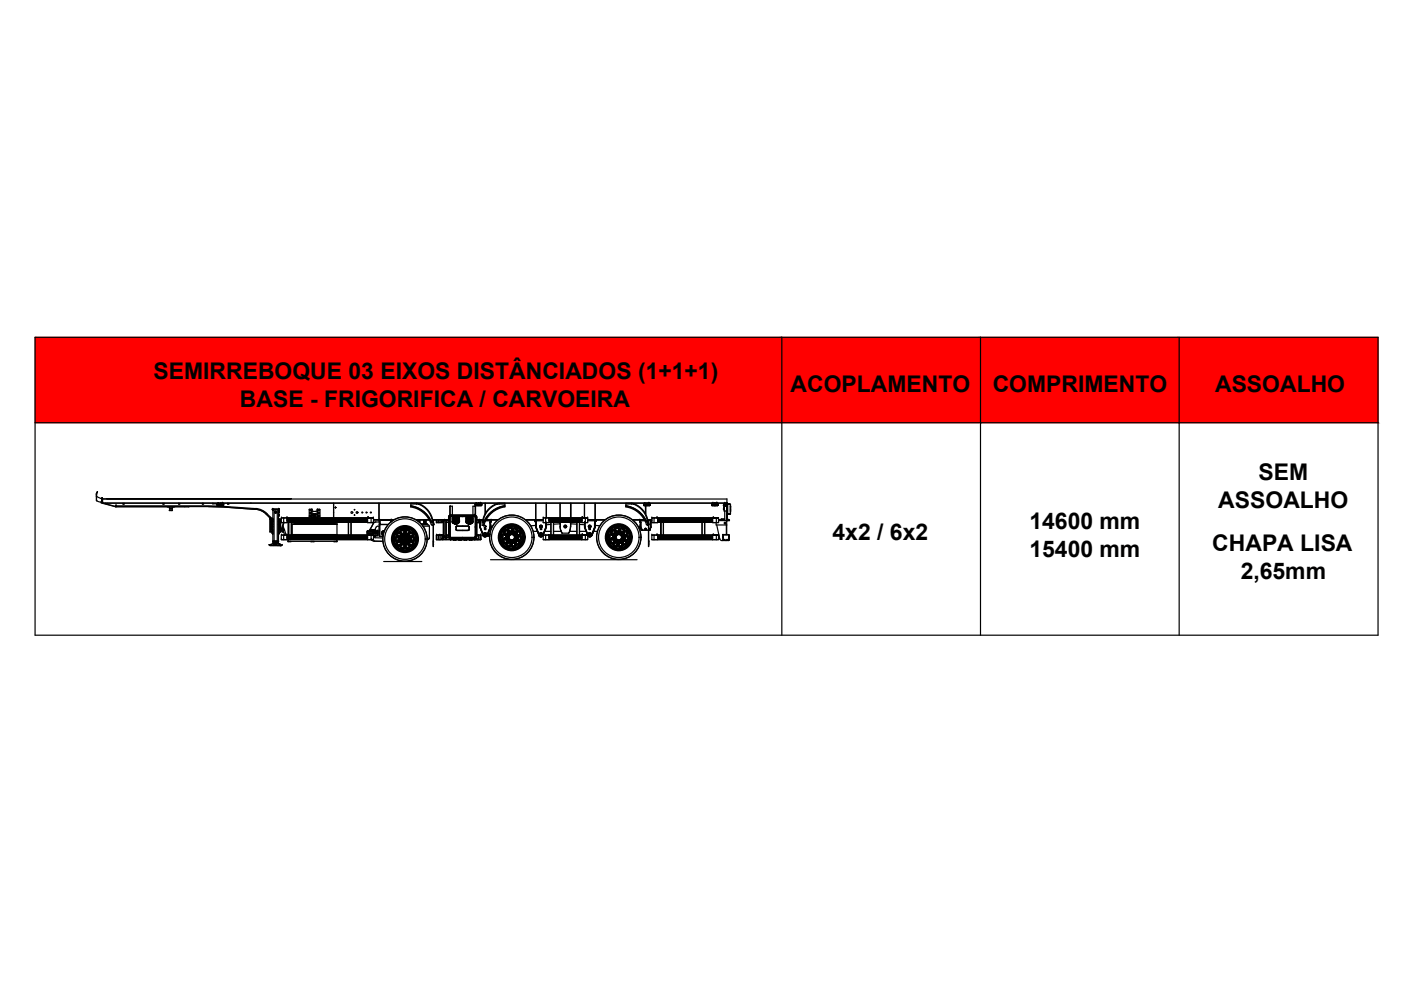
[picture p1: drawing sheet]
<svg xmlns="http://www.w3.org/2000/svg" width="297mm" height="210mm" viewBox="0 0 297 210" stroke-linecap="round" stroke-linejoin="round" font-family="sans-serif">
<defs><g id="words">
<g font-size="4.9">
<text x="32.5" y="80.4">SEMIRREBOQUE 03 EIXOS DISTÂNCIADOS (1+1+1)</text>
<text x="167.6" y="83.2">ACOPLAMENTO</text>
<text x="210.5" y="83.2">COMPRIMENTO</text>
<text x="257.6" y="83.2">ASSOALHO</text>
<text x="50.9" y="86.2">BASE - FRIGORIFICA / CARVOEIRA</text>
<text x="266.8" y="101.8">SEM</text>
<text x="258.3" y="107.7">ASSOALHO</text>
<text x="218.3" y="112.2">14600 mm</text>
<text x="176.5" y="114.5">4x2 / 6x2</text>
<text x="218.3" y="118">15400 mm</text>
<text x="257" y="116.9">CHAPA LISA</text>
<text x="263" y="122.7">2,65mm</text>
</g>
</g></defs>
<!-- layer: 0 -->
<g fill="#f00" stroke="#f00" stroke-width=".21">
<path d="M250 71.5l42.2 18.1v-18.1zM250 71.5l42.2 18.1h-42.2z"/>
<path d="M207.9 71.5l42.1 18.1v-18.1zM207.9 71.5l42.1 18.1h-42.1z"/>
<path d="M165.8 71.5l42.1 18.1v-18.1zM165.8 71.5l42.1 18.1h-42.1z"/>
<path d="M7.4 71.5l158.4 18.1v-18.1zM7.4 71.5l158.4 18.1h-158.4z"/>
</g>
<g fill="none" stroke="#000" stroke-width=".25">
<path d="M7.4 71.5h284.8v63.2h-284.8zM165.8 71.5v63.2M207.9 71.5v63.2M250 71.5v63.2M7.4 89.6h284.8M21.7 105.8h40.1h-39.2M46 106.9h.1M46 107.1l.1 .1M46.1 106.9l.1 .2M46.1 107.1l.1 .1M46.1 107.1h.1M46.1 106.9v.2"/>
<path d="M46.1 106.9l.1 .1M46.1 107h.1M46.1 107.2h1.2M46.1 106.8v.3M46.2 107h.1M46.2 107.2h1.1M46.2 106.8l.1 .1M46.2 106.8h.1M46.2 107.2h.1M46.2 107.1h1M46.2 106.9h.1M46.2 106.9h.6l.4 .1z"/>
<path d="M46.3 106.9h.1M46.2 107l.1 .2M46.2 106.9h-.1M46.2 107.1l.1 .1M46.2 106.9v.2M46.2 107.1h.1M46.2 106.8h-.1M46.3 107h.1M46.3 106.9v.1M46.3 107.1h.1M46.3 106.8h-.1M46.3 106.8h.1"/>
<path d="M46.3 107h.9M46.3 106.7v.1M46.3 106.8v.1M46.3 107.2h-.1M46.3 106.7h.1M46.3 106.7h.8M46.3 106.7l-.2 .2 .1 .3h1.1l.1-.3-.3-.1M46.4 107h.6M46.6 107h.2zM46.7 107.1h.1M46.7 107h.1M46.7 106.9v.1"/>
<path d="M46.7 106.9h.1M46.8 107.1h.1M46.8 107.2h.1M46.8 106.8h.1M46.8 106.7h.1M46.8 107h.1M46.8 106.9v.1M46.8 106.9l-.1 .1M46.8 106.9h.1M47 107h.2M47.1 107.1h.1M47.1 106.8v.1"/>
<path d="M47.1 106.7h.1M47.1 106.9h.1M47.1 106.9h-.9M47.2 106.8h.1M47.1 106.8h.1M47.1 106.8l.1 .1M47.1 106.7v.1M47.2 106.8l.2 .1M47.2 107h.1M47.2 106.8l.1 .1M47.2 106.8h-1l-.1 .1M47.2 107.1h-1"/>
<path d="M47.2 106.8h-.1M47.2 107.1h.1M47.2 107v.1M47.3 107.2h-1M47.3 106.9l-.1 .2M47.3 107h.1M47.3 106.9h.1M47.3 107.2h.1M47.3 106.8l.1 .1M47.3 106.8h.1M47.3 106.9h-.1M47.4 106.9l-.2 .2"/>
<path d="M47.4 107.1l-.1 .1M47.4 106.9h.1M47.4 106.9v.2M47.4 107.1h.1M81.4 119.1h8M100.8 106.9h.1M100.8 107.1h.1M100.8 107.1l1.2 .1M100.8 106.9l.1 .1M100.8 106.9l.2 .2M100.8 107.1l.1 .1M100.8 106.9v.2"/>
<path d="M100.9 107h.1M100.9 106.9h.1M100.9 106.9h-.1M100.9 107.2h.1M100.9 107.2h1.1M100.9 106.8l.1 .1M100.9 106.8h.1M100.9 107.1h.1M100.9 107.1h1.1M100.9 106.8h1.1M101 106.9h.1M101 107h.1"/>
<path d="M101 107v.2M101 107.1h.1M101 107.1v.1M101 106.9v.2M101 106.8l-.3 .1v.2M101 106.9v.1M101 107h.9M101 107h.2M101 106.8h-.1M101 106.8h.1M101 106.7v.1M101 106.7h.1"/>
<path d="M101 106.7h.8M101 106.7l-.2 .2 .1 .3h1.1l.1-.3-.2-.1M101 106.9h.8M101 106.8v.1M101 107.2h-.1M101.2 107h.6M101.4 107h.1zM101.4 107.1h.1M101.4 106.9v.1M101.4 106.9l-.4 .1h1l-.1-.1h-.4M101.4 106.9l.1 .1M101.4 106.9h.1"/>
<path d="M101.4 107h.1M101.5 107.2h.1M101.5 106.9h.1M101.4 106.8h.1M101.5 107.1h.1M101.5 107h.1M101.5 106.9v.1M101.5 106.9l-.1 .1M101.5 107.1l-.1 .1M101.5 107.1v.1M101.5 106.8h.1M101.5 106.7h.1"/>
<path d="M101.8 107h.1M101.8 106.7h.1M101.8 107.1h.1M101.8 106.8v.1M101.8 106.9l.2 .1M101.8 107.2l.2-.1zM101.8 106.7l.1 .1M101.9 106.8h.1M101.9 106.8h-1M101.9 107.1h.1M101.9 107h.1M101.9 106.8l.1 .1"/>
<path d="M102 107.2h-1M102 107.1h-1.1M102 106.8h-.2M102 107h.1M102 106.9h.1M102 107.2h.1M102 106.8l.1 .1M102 106.8h.1M102 106.9v.2M102.1 106.9h-.1M102.1 106.9l-.1 .2M102.1 107.1l-.1 .1"/>
<path d="M102.1 106.9h.1M102.1 106.9v.2M102.1 107.1h.1M104 118.7h31.1M136.5 106.9h.1M136.5 107.1l.1 .1M136.5 106.9l.1 .2M136.5 107.1h.1M136.5 106.9v.2M136.5 106.9l.1 .1M136.6 107h.1M136.6 107.2h1.1"/>
<path d="M136.6 106.8l-.1 .3M136.6 106.8l.1 .1M136.6 106.8h.1M136.6 107.2h.1M136.6 107.1h1.1M136.6 106.9h.1M136.6 106.9h.6l.5 .1zM136.7 106.9h.1M136.6 107l.2 .2M136.6 106.9h-.1M136.6 107.1l.2 .1M136.6 106.9v.2"/>
<path d="M136.6 107.1h.1M136.7 107h.1M136.7 106.9v.1M136.7 107.1h.1M136.7 106.8h-.1M136.7 106.8h.1M136.7 107h.9M136.7 106.7v.1M136.7 106.8v.1M136.7 107.2h-.1M136.8 106.7l-.1 .1M136.8 106.7h.1"/>
<path d="M136.8 106.7h.8M136.8 106.7l-.3 .2 .1 .3h1.1l.1-.3-.2-.1M136.8 107h.6M137.1 107h.1zM137.1 107.1h.1M137.1 107h.1M137.1 106.9v.1M137.1 106.9h.1M137.2 107.1h.1M137.2 107.2h.1M137.2 106.8h.1M137.2 106.7h.1"/>
<path d="M137.2 107h.1M137.2 106.9v.1M137.2 106.9l-.1 .1M137.2 106.9h.1M137.2 107.1v.1M137.4 107h.2M137.5 107.1h.1M137.5 106.8v.1M137.6 106.7h.1M137.6 106.9h.1M137.6 106.9h-1M137.6 106.7v.1"/>
<path d="M137.6 106.8h.1M137.6 106.8v.1M137.6 106.8l.2 .1M137.6 107h.1M137.7 106.8h-1.1l-.1 .1M137.7 107.1h-1.1M137.7 106.8h-.2M137.7 107.1h.1M137.7 106.8h.1M137.7 106.8v.1M137.7 107v.1M137.7 107.2h-.9"/>
<path d="M137.7 106.9v.2M137.7 107h.1M137.7 106.9h.1M137.7 107.2h.1M137.7 106.8l.1 .1M137.8 106.9h-.2M137.8 106.9l-.2 .2M137.8 107.1l-.1 .1M137.8 106.9h.1M137.8 106.9v.2M137.8 107.1h.1M150.9 107.1l.1 .1"/>
<path d="M150.9 106.9v.2M150.9 106.9h.1M150.9 107.1h.1M150.9 106.9l.1 .1M150.9 106.9l.1 .2M150.9 107h.1M151 107.2h.1M151 106.8l-.1 .3M151 107h.1M151 107.2h1.1M151 106.9h-.1M151 106.8l.1 .1"/>
<path d="M151 106.8h.1M151 106.9h.1M151 107.1l.2 .1M151 106.9v.2M151 107.1h.1M151 107.1h1.1M151 106.8h1.1M151.1 106.9h.1M151.1 107h.1M151.1 107.1h.1M151.1 107l.1 .2M151.1 107v.1"/>
<path d="M151.1 106.8h.1M151.1 106.9v.1M151.1 106.8h-.1M151.1 107h.9M151.1 106.7v.1M151.1 106.7h.1M151.1 107.2h-.1M151.2 106.9h-.2M151.2 106.7h.1M151.2 106.7l-.1 .1M151.2 106.7h.8M151.2 106.7l-.3 .2 .1 .3h1.1l.1-.3-.2-.1"/>
<path d="M151.2 106.8h-.1M151.2 106.9h.8M151.2 106.8v.1M151.2 107.1h.1M151.2 107h.7M151.5 107h.1zM151.5 107.1h.1M151.5 106.9v.1M151.5 106.9l-.4 .1h1l-.1-.1h-.4M151.5 106.9h.1M151.6 107.1h.1M151.6 107.2h.1"/>
<path d="M151.5 106.8h.1M151.6 106.7h.1M151.5 107h.1M151.6 107h.1M151.6 106.9v.1M151.6 106.9h.1M151.6 107.1l-.1 .1M151.6 106.8h.1M151.9 107h.1M151.9 107.1h.1M152 106.7h-.1M152 106.8v.1"/>
<path d="M152 106.9l.1 .1M152 107.2l.1-.1zM152 106.7h.1M152 106.7v.1M152 106.8h.1M152 107h.1M152 106.9l.2 .1-.2 .1M152 107.1h.1M152 106.8l.1 .1M152.1 107.2h-.9M152.1 107.1h-1M152.1 106.8h-.1"/>
<path d="M152.1 107h.1M152.1 106.9h.1M152.1 107.2h.1M152.1 106.8l.1 .3M152.1 106.8l.1 .1M152.1 106.8h.1M152.2 107.1l-.1 .1M152.2 106.9h.1M152.2 106.9v.2M152.2 107.1h.1M153.4 107.9h.1M153.4 108h.1"/>
<path d="M153.4 107.1h.1M153.4 107.1v.1M153.4 107.2h.1M153.4 107.9v.1M153.5 107.9h.1M153.4 107.1l.1 .1M153.5 107.1h.1M153.4 107.9l.1 .1M153.5 107.2h.1M153.5 107.9v.1M153.5 108h.1M153.5 107.8v.2z"/>
<path d="M153.5 107.8h.1M153.5 107.1v.1M153.5 107.1v.1zM153.5 107.1l.1 .1M153.5 107.7h.1M153.5 107.8v.1M153.6 107.8h.1M153.6 107.8l-.1 .1M153.6 107.1h.1M153.6 107.2h.1M153.6 106.9h.4h-.4M153.6 106.7h.5"/>
<path d="M153.7 108.4h-.1M153.9 107.3h-.3h.3M153.9 107.3h.2M154 108.3l-.4 .1M154 108.3h.1M154 108.3v-1.5h-.4v1.6M154 106.8h.1M154 106.7h.1M154 106.9h-.4h.4M154 108.1h.1M154.1 106.7h.1M154.1 106.8v1.5"/>
<path d="M154.1 106.8h.1M154.1 106.7h-.5h.5M154.1 106.7l-.1 1.6M154.1 106.7v.1M154.1 108.3h.1M154.1 107.3h.1M154.1 106.9h.1M154.1 107.1h.1M154.1 105.8v.9M154.2 107.2h.1M154.2 107.6h.1M154.2 107.3h.1"/>
</g>
<!-- layer: SP_15175 -->
<g fill="none" stroke="#000" stroke-width=".25">
<path d="M60.9 113.7h17h-17M60.9 110.1h17h-17M60.9 110.3h17h-17M60.9 110.4h17h-17M60.9 110.5h17h-17M60.9 110.8h17h-17M60.9 109.9h17h-17M60.9 114.2h17M60.9 113.9h17M60.9 113.5h17M60.9 114.4h17M60.9 110.2h17"/>
<path d="M60.9 110.5h17M60.9 110.8h17M60.9 109.8h17M77.9 114.1h-17h17M77.9 114h-17h17M77.9 113.9h-17h17M77.9 113.8h-17h17"/>
</g>
<!-- layer: SP_97039 -->
<path d="M154.5 113.5l.1 1zM154.6 113.8v.4" fill="none" stroke="#000" stroke-width=".25"/>
<!-- layer: SP_97043 -->
<g fill="none" stroke="#000" stroke-width=".25">
<path d="M91.8 111.4v4.5l.1-4.5M91.8 115.6h.1M91.9 114.8v.1M91.9 115.3v.2M91.9 114.6v1.2M91.9 114.9v.3M91.9 114.8h.1M91.9 114.9h.1M91.9 115.5h.1M137.5 111.4v4.5v-4.5M137.5 115.6h.1M137.5 114.8v.1"/>
<path d="M137.5 115.3v.2M137.5 114.6v1.2M137.5 114.8h.1M137.5 114.9h.1M137.5 115.5h.1M137.5 114.9v.3"/>
</g>
<!-- layer: SP_3326 -->
<g fill="none" stroke="#000" stroke-width=".25">
<path d="M154.2 106.8l.6 .1h-.5v2.1h.5l-.6 .1v-.7M154.2 106.8h.1M154.2 109h.1M154.8 106.9l.1 2.1zM154.9 107.4v1.1M154.9 108.2h.1M154.9 108.1h.1M154.9 107.9h.1M154.9 107.7h.1M154.9 107.5h.1M154.9 107.4h.1M154.9 108.4h.1"/>
<path d="M154.9 108.5h.1"/>
</g>
<!-- layer: SP_15411 -->
<g fill="none" stroke="#000" stroke-width=".25">
<path d="M153.6 106.7h.1M153.6 108.1v-1.3v1.6M153.6 108.4h.1M153.6 108.1h.1M153.6 106.7h.5M154.1 106.7v.2M154.1 109.1v.7M154.1 108.4h.1M154.1 106.7l.1 .4M154.1 109.7h.1M154.1 109h.1M154.1 108.9h.1"/>
<path d="M154.1 108.5h.1M154.1 108.8h.1M154.2 108v.4M154.2 109.1h.1"/>
</g>
<!-- layer: SP_97111 -->
<path d="M154.2 109.5v-.4v.6M154.2 109.2h.1M154.2 109.5h.1M154.2 109.5v.2M154.2 109.7h.1M154.2 109.1v.6M154.2 109.2v.1" fill="none" stroke="#000" stroke-width=".25"/>
<!-- layer: CORPO -->
<path d="M61.1 110.8v2.7M61.1 114.4v.3M61.1 114.7h.1M61.1 114.8h10.3M70.7 108.8h.1M71.4 114.7h.1M71.4 110.8v.3M71.4 113.3v.2M71.4 114.4v.3" fill="none" stroke="#000" stroke-width=".25"/>
<!-- layer: PORTA -->
<path d="M61.1 114.8l.6 .1zM65.9 114.8l.7 .1zM70.8 114.8l.6 .1z" fill="none" stroke="#000" stroke-width=".25"/>
<!-- layer: SP_97021 -->
<g fill="none" stroke="#000" stroke-width=".25">
<path d="M60.7 109.8h.1M60.8 109.8h.1M60.7 113.4h.1M60.8 113.4h.1M78 109.8h.1M78 113.4h.1M78.1 109.8h.1M78.1 113.4h.1M93.7 113.6h.1M93.6 113.4h.1M93.7 110.7h.1M93.7 114.4h.1"/>
<path d="M93.7 114.3h.1M100.8 114.4h.1M100.8 114.3h.1M116.3 109.8h.1M116.3 113.4h.1M123.4 109.8h.1M123.4 113.4h.1M123.5 109.8h.1M123.5 113.4h.1M139.3 109.8h.1M139.3 113.4h.1M151.2 109.8h.1"/>
<path d="M151.2 113.4h.1M151.3 109.8h.1M151.3 113.4h.1"/>
</g>
<!-- layer: ESPELHO -->
<g fill="none" stroke="#000" stroke-width=".25">
<path d="M64.6 110.8v.1M64.6 110.9h.2M64.6 110.8h.3M64.6 110.7h.1M64.6 110.8h.1M64.8 110.9h.1M64.8 110.9v.1M64.9 110.8l-.1 .1M64.9 110.8h.1M65 110.8h.1M65 110.8l.1 .1M65 110.8h-.1"/>
<path d="M65.1 110.8h.1M65.1 110.8v.1M65.1 110.9l-.1 .1M65.1 110.8h.8M65.1 110.9h.7M65.2 110.9h.1M65.8 110.9h.1M65.8 110.9v.1M65.8 110.8v.1M65.9 110.8h.1M65.9 110.8l-.1 .1M66 110.8h.1"/>
<path d="M66 110.8h-.2M66 110.8l-.1 .1M66 110.9l-.1 .1h.4l-.1-.1M66 110.9h.1M66 110.8l.2 .1M66 110.8v.1M66.1 110.9h-.1M66.1 110.8l.2 .1M66.1 110.8h.1M66.2 110.9h.1M66.2 110.8l.1 .1M66.2 110.8h.1"/>
<path d="M66.2 110.8h1M66.3 110.9h.1M66.3 110.9h.8M66.3 110.9v.1M67.1 110.9h.1M67.1 110.8v.1M67.2 111h.3M67.2 110.8h.1M67.3 110.8h-.1M67.3 110.8h.1M67.3 110.8v.1M67.4 110.8l.1 .1"/>
<path d="M67.4 110.8h.2M67.4 110.8h.1M67.4 110.8v.1M67.5 110.8l.1 .1M67.5 110.8h.1M67.5 110.8h.8M67.6 110.9h.1M67.6 110.9h.7M67.6 110.9v.1M68.3 110.8l-.1 .1M68.3 110.9h.1M68.3 110.8h.1"/>
<path d="M68.3 110.9v.1M68.3 110.8v.1M68.4 110.8v.1M68.4 110.8h.1M68.4 110.8h-.1M68.4 110.9h.1M68.5 110.8v.1M68.5 110.8h.1M68.5 110.8h.3M68.6 110.9h.1M68.6 110.9h.2M68.6 110.9v.1"/>
<path d="M68.8 110.7h.1M68.8 110.8h.1M68.8 110.8v.1M83.6 114a.31 .31 0 0 1 .3 .3 .31 .31 0 0 1-.3 .3M83.7 114h.1M83.8 114.5l-.1 .1M83.8 114.1v.2M83.8 114.4h.1M83.8 114.5h.1M83.8 114.3h.1M83.8 114.1h.1M83.8 114.6l-.1 .1"/>
<path d="M83.8 114.1v.4M83.8 114.2v.2M83.8 114.4v.1M83.9 115.3l.1 .1M83.9 113.3h.1M84 113.2h.1M84.1 115.4h.1M84.1 113.3h.1M84.1 115.4v.1M84.1 115.5l.1 .1M84.1 115.5h.1M84.1 113.1h.1"/>
<path d="M84.1 113.1v.2M84.2 113.2a2.01 2.01 0 0 0 0 2.2M84.2 113l-.1 .1M84.2 115.4h.1a1.91 1.91 0 0 0 2.1 .8M84.2 115.5l-.2-.2-.1 .1a.34 .34 0 0 1 .4 .1 .34 .34 0 0 1 0 .4v-.4M84.2 115.5h.1M84.2 115.5v.1M84.2 115.6h.1M84.2 113.2l-.1 .1M84.2 113h.1M84.2 113.2h.1M84.2 115.6l.1 .1"/>
<path d="M84.3 113.1a2.01 2.01 0 0 1 2.7-.4 2.01 2.01 0 0 1 .5 2.7M84.3 115.5h.1M84.3 115.5v.2M84.3 113.1h-.2M84.3 113.1v-.4a.35 .35 0 0 1-.1 .4 .35 .35 0 0 1-.3 .2h.1l.2-.1M84.3 113.1h.1M84.3 112.9l-.1 .1M84.3 113.1l-.1 .1M84.3 115.7h.1M84.3 115.7v.1M84.3 112.9h.1M84.3 112.8v.1"/>
<path d="M84.9 112.3l.1 .1M84.9 116.2h.1M85 116.3h-.1a.39 .39 0 0 1 .6 .2v-.1M85 116.2h.1M85 116.3h.1M85 112.4h.2M85 112.4h.1M85 116.3h.2M85.1 116.3h.2M85.2 116.3h.1M85.2 112.3h.1M85.2 112.3l-.2 .1"/>
<path d="M85.2 116.2l.1 .1M85.3 112.3h-.2M85.3 116.3l.1 .1M85.3 116.3h.1M85.3 112.3h.1M85.4 116.3v.1M85.4 116.4h.1M85.4 112.2l-.1 .2M85.4 112.2h.1M85.4 112.2l-.1 .1M85.5 116.4v.1M85.5 112.2a.43 .43 0 0 1-.6 .1"/>
<path d="M86.2 112.2l.1-.1a.33 .33 0 0 0 .2 .3 .33 .33 0 0 0 .4-.1M86.2 112.2h.1M86.3 116.4h.1M86.3 116.4l-.1 .1M86.3 116.3l-.1 .1M86.3 112.2l.1 .2M86.3 112.2h.1M86.3 112.2l.2 .1M86.4 112.3h.1M86.4 116.3h.2M86.4 116.2l-.1 .3a.33 .33 0 0 1 .2-.3 .33 .33 0 0 1 .4 .1l-.1-.1h-.2M86.4 116.3h.1"/>
<path d="M86.5 116.3h.1M86.5 112.3h.1M86.5 116.3l-.2 .1M86.5 116.2h-.1M86.5 116.3h-.1M86.6 116.2l.1 .1M86.6 116.3h.1M86.6 112.3h.1M86.6 116.2h.1M86.6 112.3l.1 .1M86.7 112.4h.1M86.7 116.2l.2 .1"/>
<path d="M86.7 116.3h.1M86.7 112.4h-.1M86.7 116.3h-.1M86.7 116.2h.1M86.9 112.3l-.2 .1M87.4 112.9h.1M87.4 115.7v.1M87.4 113.1l.1 .1M87.4 115.5h.1M87.4 115.7h.1M87.4 112.7l.1 .3M87.4 115.8h.1"/>
<path d="M87.5 112.7a.33 .33 0 0 0 0 .4 .33 .33 0 0 0 .4 .2M87.5 115.4l-.5 .5-.5 .3M87.5 115.5h.1M87.5 115.6h.1M87.5 115.6l-.1 .1M87.6 115.5l-.1 .1M87.6 113.1l.1 .1M87.6 115.5h-.2M87.6 115.5h.1M87.7 115.4l-.2 .1M87.7 115.4h.1M87.7 115.4l-.1 .1"/>
<path d="M87.7 113.3h.1M87.8 115.4a.33 .33 0 0 0-.3 .1 .33 .33 0 0 0 0 .4l-.1-.1v-.3M87.8 115.3l-.1 .1M87.9 114.3v.1M87.9 115.4l-.2-.1-.2 .2M88 114.1v.2M88 114.4v.1M88 114.5l.1 .2M88 114v.1M88.1 114a.31 .31 0 0 0-.2 .3 .31 .31 0 0 0 .2 .3M106.4 113.4a.36 .36 0 0 1-.1 .6h.1M106.4 113.4h.1"/>
<path d="M106.5 113.8l-.1 .2M106.5 114.8a.35 .35 0 0 1 .3 .1 .35 .35 0 0 1 0 .4M106.5 114.7l.1 .1M106.5 113.5v.2M106.5 113.7v.1M106.6 114.8l.1 .1M106.8 115v.2M106.8 112.7h-.1M106.8 114.9v.1M106.8 115.1v.1M106.8 112.7h.1M106.8 115.2v.1"/>
<path d="M107 112.6h.1M107 112.6l-.2 .1M107 112.6a2.01 2.01 0 0 0 .2 2.8 2.01 2.01 0 0 0 2.8-.2M107 112.5l-.1 .1M107 112.5h.1M107.1 112.5h.1M107.1 112.5l-.1 .1M107.1 112.4v-.2l.1 .3-.3 .2h-.2l.3-.1M107.1 112.2v.3M107.1 112.4h.1M107.1 112.4l-.1 .1M107.4 115.8h.1"/>
<path d="M107.5 113.2a1.29 1.29 0 0 0-.2 1.2M107.5 115.8h-.2a.35 .35 0 0 1 .4 0 .35 .35 0 0 1 .2 .3M107.5 114.7a1.29 1.29 0 0 0 1.1 .5M107.5 115.8h.2M107.5 115.8h.1M107.6 115.8h.1M107.6 115.8l.3 .1M107.7 112.9a1.29 1.29 0 0 1 1.9 .4 1.29 1.29 0 0 1-.7 1.8M107.8 115.8l.1 .1M107.8 115.9h.1M107.8 111.9h.1M107.9 115.9h.1"/>
<path d="M107.9 115.9l.1 .1M107.9 111.9l.2 .1M107.9 111.9h.1M108 112l-1 .5M108.1 111.9h.1M108.1 112h.1M108.1 111.9h-.2M108.1 111.9a2.01 2.01 0 0 1 2.1 1M108.1 111.8l-.1 .1M108.1 111.9h.2M108.2 111.9l-.1 .1M108.2 111.9h.2v-.2a.35 .35 0 0 1-.3 .3 .35 .35 0 0 1-.3-.2l.3 .2"/>
<path d="M108.2 111.9h.1M108.3 111.8h.1M108.4 111.8h.1M108.4 111.7v.1M108.7 116v.1M108.7 116h.1M108.8 116h.1M108.9 115.9l-.1 .1M108.9 116h.1M109 116h-.1M109 115.9v.1M109 116h.1"/>
<path d="M109.1 111.9h.1M109.2 111.8a.32 .32 0 0 0 .1 .3 .32 .32 0 0 0 .4-.1l-.1 .1M109.2 115.9h.1M109.2 115.9v.1M109.2 111.9l.1 .2M109.2 111.9h.1M109.2 111.9l.1 .1M109.2 115.9l.1 .1a.34 .34 0 0 0-.3-.1 .34 .34 0 0 0-.3 .3M109.3 112h.1M109.3 112l.1 .1M109.5 112h.1M109.5 112l.1 .1"/>
<path d="M109.6 112.1h.1M109.8 112l-.2 .1M109.9 115.5v.1M110 115.4l-.1 .1M110 115.5h.1M110 115.3h.1M110.1 115.4h.1M110.1 115.4l-.1 .1M110.1 115.2h.1M110.1 115.3l-.1 .1M110.1 115.3h-.1M110.1 115.3h.1"/>
<path d="M110.2 115.2h.1M110.2 112.9l.1 .1a1.93 1.93 0 0 1-.3 2.2M110.2 115.2h-.1M110.2 115.2l-.1 .1M110.2 112.6v.1M110.3 112.9l-.1-.2 .1-.2a.35 .35 0 0 0 0 .4 .35 .35 0 0 0 .3 .2M110.3 112.9h.1M110.3 112.7v.2M110.3 112.7v.3M110.3 112.7h.1M110.3 112.6l-.1 .1M110.3 112.8l.1 .1"/>
<path d="M110.3 113l.3 .1M110.3 113h.1M110.3 112.8h.1M110.3 115.2h.1M110.4 112.9h.1M110.4 115.2h-.3M110.4 115.2l-.1-.1a.43 .43 0 0 0-.3 .6v-.4M110.4 112.9l.1 .1M110.4 113l.1 .1M110.5 113h.1M110.5 114.2l.1 .2M110.5 113.1h.1"/>
<path d="M110.6 114.2h.1M110.6 114.4h.1M110.6 114.3l.1 .2M110.6 114.1v.1M110.6 113.9v.2M110.6 114.1h.1M110.6 113.9h.1M110.6 114.1v.3M110.6 114l.2-.2a.35 .35 0 0 0-.2 .4 .35 .35 0 0 0 .1 .3M110.7 113.9h-.1M129.1 114h-.1M129.1 113.4a.35 .35 0 0 1 .1 .3 .35 .35 0 0 1-.2 .3"/>
<path d="M129.1 113.8v.2M129.1 113.5v.2M129.2 113.7v.1M129.3 114.8h-.2a.34 .34 0 0 1 .4 .2 .34 .34 0 0 1-.1 .3M129.3 114.8l.1 .1M129.3 114.8h.1M129.3 114.9l.1 .1M129.4 114.9h.1M129.4 114.9v.1M129.4 115h.1M129.4 115l.1 .2M129.5 115.2h.1"/>
<path d="M129.5 115v.2M129.5 115.2v.1M129.6 112.6l-.1 .1M129.8 112.2a.36 .36 0 0 1-.1 .4 .36 .36 0 0 1-.3 .1h.1M129.8 112.5l-.1 .1M129.8 112.4l-.1 .1M129.8 112.2v.2M130.1 115.8h.1M130.1 115.8h-.1a.35 .35 0 0 1 .4 0 .35 .35 0 0 1 .2 .3M130.1 113.2a1.29 1.29 0 0 0-.1 1.2M130.1 114.7a1.29 1.29 0 0 0 1.2 .5M130.2 115.8h.2"/>
<path d="M130.2 115.8h.1M130.3 115.8h.1M130.3 115.8l.1 .1M130.3 112.9a1.29 1.29 0 0 1 1.4-.2 1.29 1.29 0 0 1 .8 1.2 1.29 1.29 0 0 0-.8-1.2 1.29 1.29 0 0 0-1.4 .2zM130.4 115.9h.1M130.5 115.8v.1M130.5 111.9h.1M130.5 115.9h.1M130.5 115.9l.1 .1M130.6 111.9l.2 .1M130.6 111.9h.1M130.6 116h.1"/>
<path d="M130.7 111.9h.1M130.7 111.9h-.1M130.7 112a2 2 0 0 0-1.5 2.4 2 2 0 0 0 2.5 1.5M130.8 112h.1M130.8 111.9l1.2 .2M130.8 111.8l-.1 .1M130.8 111.9h.2v-.2a.33 .33 0 0 1-.2 .3 .33 .33 0 0 1-.3-.2v.2h.3M130.8 111.9h.1M130.8 111.9h.2M130.9 111.9l-.2 .1M131 111.9h.1M131 111.8h.1"/>
<path d="M131.1 111.7l-.1 .1M131.4 116l-.1 .1zM131.5 116h.1M131.6 115.9l.1 .1M131.6 116h.1M131.6 115.9l-.2 .1v.2a.33 .33 0 0 1 .2-.3 .33 .33 0 0 1 .4 .1M131.6 115.9h.1M131.7 116h-.1M131.7 115.9h.2M131.7 115.9h.2l.1 .1M131.7 115.9h.1M131.7 116h.1"/>
<path d="M131.8 111.9h.1M131.8 115.9h.1M131.9 115.9h.1M131.9 115.9l-.2 .1M131.9 111.9l.1 .2M131.9 111.9h.1M131.9 111.9l.1 .1M131.9 115.9l.1 .1M132 112.1h.1M132 112h.1M132 112l.1 .1M132.1 112.1a1.97 1.97 0 0 1 1.1 2.1"/>
<path d="M132.1 112h.1M132.1 112.1h.1M132.1 112l.1 .1M132.2 112.1h.1M132.3 112.1h.1M132.4 112l-.3 .1-.3-.3 .2 .3M132.4 112l-.3 .1M132.4 112.1h-.1M132.5 113.9a1.29 1.29 0 0 1-.9 1.2 1.29 1.29 0 0 1-1.4-.4M132.5 113.9a1.29 1.29 0 0 1-.9 1.2M132.6 115.4v.1M132.6 115.5v.1"/>
<path d="M132.7 115.3v.2M132.7 115.5h.1M132.7 115.4h.1M132.7 115.4v.1M132.8 115.3l-.1 .1M132.8 115.3h.1M132.9 112.7h.1M132.9 115.2h-.2M132.9 115.2h.1M132.9 115.2l-.2 .2M132.9 112.6v.1M132.9 115.1v.1"/>
<path d="M133 115.2h.1a.37 .37 0 0 0-.4 .1 .37 .37 0 0 0 0 .4M133 112.7l-.1 .2M133 112.5l-.1 .2M133 112.7v.1M133 112.8l.1 .1M133 112.5a.32 .32 0 0 0-.1 .4 .32 .32 0 0 0 .4 .2h-.1M133 112.8v.2M133 112.8h.1M133 112.9h.1M133.1 112.9v.1M133.1 113v.1M133.1 113h.1"/>
<path d="M133.1 113l.1 .1M133.2 113.1h.1M133.2 114.2a2.01 2.01 0 0 1-1.5 1.7M133.2 114.1l.1-.3h.2a.34 .34 0 0 0-.3 .3 .34 .34 0 0 0 .2 .4M133.2 114.2l.2 .3M133.2 114.1h.1M133.2 114.2h.1M133.3 114.3v.1M133.3 114.1v.1M133.3 114.1l-.1 .1M133.3 114.4h.1M133.3 114.2h.1"/>
<path d="M133.3 114.1h.1M133.3 114.4v.1M133.3 114.2v.2M133.3 113.9v.1M133.3 113.9l-.1 .2M133.3 113.9h.1M133.3 113.9v.2M133.4 113.8l-.1 .1"/>
<circle cx="85.9" cy="114.3" r="2.01"/>
<circle cx="85.9" cy="114.3" r="1.84"/>
<circle cx="85.9" cy="114.3" r="1.29"/>
<circle cx="108.5" cy="113.9" r="2.01"/>
<circle cx="108.5" cy="113.9" r="1.84"/>
<circle cx="131.2" cy="113.9" r="2.01"/>
<circle cx="131.2" cy="113.9" r="1.84"/>
</g>
<!-- layer: ARO -->
<g fill="none" stroke="#000" stroke-width=".25">
<circle cx="85.9" cy="114.3" r="2.27"/>
<circle cx="85.9" cy="114.3" r="2.69"/>
<circle cx="85.9" cy="114.3" r="2.65"/>
<circle cx="85.9" cy="114.3" r="2.6"/>
<circle cx="85.9" cy="114.3" r="2.52"/>
<circle cx="85.9" cy="114.3" r="2.43"/>
<circle cx="85.9" cy="114.3" r="2.39"/>
<circle cx="108.5" cy="113.9" r="2.27"/>
<circle cx="108.5" cy="113.9" r="2.69"/>
<circle cx="108.5" cy="113.9" r="2.65"/>
<circle cx="108.5" cy="113.9" r="2.6"/>
<circle cx="108.5" cy="113.9" r="2.52"/>
<circle cx="108.5" cy="113.9" r="2.43"/>
<circle cx="108.5" cy="113.9" r="2.39"/>
<circle cx="131.2" cy="113.9" r="2.27"/>
<circle cx="131.2" cy="113.9" r="2.69"/>
<circle cx="131.2" cy="113.9" r="2.65"/>
<circle cx="131.2" cy="113.9" r="2.6"/>
<circle cx="131.2" cy="113.9" r="2.52"/>
<circle cx="131.2" cy="113.9" r="2.43"/>
<circle cx="131.2" cy="113.9" r="2.39"/>
</g>
<!-- layer: SP_97089 -->
<g fill="none" stroke="#000" stroke-width=".25">
<path d="M61.9 113.3l.1 .1M62 111.2h9.4v2.1h-9.4zM62 111.1l-.1 .1M62 113.4h9.4zM62 111.1l.4-.1h8.6l.4 .1zM62.9 110.9l-.5 .1M70.5 110.9l.5 .1M71.4 111.1v.1M71.4 113.3v.1"/>
<circle cx="85.9" cy="114.3" r="4.7"/>
<circle cx="85.9" cy="114.3" r="4.3"/>
<circle cx="85.9" cy="114.3" r="2.86"/>
<circle cx="85.9" cy="114.3" r="2.73"/>
<circle cx="108.5" cy="113.9" r="4.7"/>
<circle cx="108.5" cy="113.9" r="4.3"/>
<circle cx="108.5" cy="113.9" r="2.86"/>
<circle cx="108.5" cy="113.9" r="2.73"/>
<circle cx="131.2" cy="113.9" r="4.7"/>
<circle cx="131.2" cy="113.9" r="4.3"/>
<circle cx="131.2" cy="113.9" r="2.86"/>
<circle cx="131.2" cy="113.9" r="2.73"/>
</g>
<!-- layer: SP_15260 -->
<path d="M153.6 106.7h.1" fill="none" stroke="#000" stroke-width=".25"/>
<!-- layer: SP_15259 -->
<g fill="none" stroke="#000" stroke-width=".25">
<path d="M70.7 106.7v3.1"/>
<circle cx="71.1" cy="107.6" r=".06"/>
<circle cx="74.6" cy="108.7" r=".19"/>
<circle cx="75.1" cy="109.2" r=".06"/>
<circle cx="75.1" cy="108.1" r=".06"/>
<circle cx="75.7" cy="108.7" r=".19"/>
<circle cx="76.8" cy="108.7" r=".11"/>
<circle cx="77.7" cy="108.7" r=".11"/>
<circle cx="78.6" cy="108.7" r=".11"/>
</g>
<!-- layer: SP_15258 -->
<path d="M22.4 106.7h-.1M24.6 107.2h-.1v.2M24.6 107.3h.1M24.6 107.2h.1M66.2 109h-.1M70.7 106.7v3.1" fill="none" stroke="#000" stroke-width=".25"/>
<!-- layer: SP_15265 -->
<path d="M101.1 110.3h1.3M101.1 110.2h1.3M103.1 110.3h2.4M103.2 110.2h2.5M134.1 110.2h2.5M134.3 110.3h2.4M137.4 110.2h.8M137.4 110.3h.8M152.3 110.3h1.4M152.3 110.2h1.4" fill="none" stroke="#000" stroke-width=".25"/>
<!-- layer: SP_12283 -->
<path d="M79.2 110.2h4.4M79.2 110.3h4.1M88.1 110.2l.2 .1M88.3 110.2v.1h2.7v-.1h-2.7M91 110.3h.1M91.7 110.2h3.4M91.8 110.3l.2-.1-.1 .1M92 110.3h3.1" fill="none" stroke="#000" stroke-width=".25"/>
<!-- layer: SP_15262 -->
<path d="M54.2 108l1.5 .4 .8 .6M54.2 108l-10-.6h-19.6v-.2h19.6l10 .6a4.1 4.1 0 0 1 3.1 1.9M56.5 109.1l.8 .7M57.2 109.7l.1 .1M57.3 109.6l.5 .4M59.3 110.2h.1M59.5 110.2h.1" fill="none" stroke="#000" stroke-width=".25"/>
<!-- layer: SP_6423 -->
<path d="M21.7 105.8v.9h1" fill="none" stroke="#000" stroke-width=".25"/>
<!-- layer: SP_15264 -->
<path d="M24.6 107.2v.2M44.2 107.4l10 .6M54.2 108l1.4 .4 .8 .6M56.4 109l.8 .7M57.1 109.7l.2 .2" fill="none" stroke="#000" stroke-width=".25"/>
<!-- layer: SP_6311 -->
<path d="M21.7 106.7h132.4M21.7 105.8h132.4M22.7 106.7h131.4" fill="none" stroke="#000" stroke-width=".25"/>
<!-- layer: SP_1457 -->
<path d="M45.1 106.7v.1h1.1M45.2 106.7v.1" fill="none" stroke="#000" stroke-width=".25"/>
<!-- layer: SP_15285 -->
<path d="M153.7 106.7h.1M153.7 108.4v2h.4M154.1 106.7h.1M154.1 110.4h.1M154.1 108.3v2.1M154.1 110.4v.1M154.1 110.5h.1M154.1 108.4v2" fill="none" stroke="#000" stroke-width=".25"/>
<!-- layer: 9700034 -->
<path d="M35.5 107.5h.3M36.1 107.5h.3M36.6 107.5h.4" fill="none" stroke="#000" stroke-width=".25"/>
<!-- layer: 9700033 -->
<path d="M35.9 107.5h.1M35.9 108.2v.1M35.9 108.1l.7 .1zM36 107.8v.3M36.2 107.5h-.3v.3h.7v-.3h-.3M36.5 107.8v.3M36.5 107.5h.1M36.6 108.2l-.1 .1" fill="none" stroke="#000" stroke-width=".25"/>
<!-- layer: SP_15106 -->
<path d="M26.1 106.7v.2M26.1 106.7v.2h.3v-.2M34.5 106.7l.1 .2M34.6 106.7v.2h.2v-.2M37.9 106.7v.2M38 106.7v.2h.1v-.2M42.9 106.8v.1M43.2 106.7v.2h-.2v-.2l-.1 .1M48.2 106.7l.1 .1M48.3 106.8v.1M48.3 106.7v.2h.2v-.2" fill="none" stroke="#000" stroke-width=".25"/>
<!-- layer: SP_15269 -->
<path d="M21.7 106.7l-.3-.1 .5 .1M21.8 106.7l2.7 .8M22 106.7l2.6 .7M24.5 107.5h.1M24.6 107.4h.1M24.6 107.5h14.6M39.2 107.4h.8M40.1 107.4l-.1 .1" fill="none" stroke="#000" stroke-width=".25"/>
<!-- layer: SP_15124 -->
<path d="M57.2 110.1l.1 2.7zM57.2 110h.1M57.3 112.8h.3M57.5 109.8l-.2 .2-.1-.1v.2M57.5 109.9l.2 .1M59.3 110.2h.1M59.5 110.2h.1M60.1 110.8l-.6 2h-.2M60.2 110.8l-.7 2h-.1" fill="none" stroke="#000" stroke-width=".25"/>
<!-- layer: PP-SUS-002(21) -->
<path d="M104 111.2l.1 .2-.1 .1M135.7 111.2v.2" fill="none" stroke="#000" stroke-width=".25"/>
<!-- layer: PP-SUS-013(21) -->
<g fill="none" stroke="#000" stroke-width=".25">
<path d="M135.6 110.5h.1M135.6 110.3v.2M135.7 110.5h.1M135.7 110.3h.1M135.7 110.5v.1M135.7 110.6h.1M135.7 110.6v.2M135.7 110.5l.2 .3M135.7 110.4v.1M135.7 110.6l.1 .2M135.7 110.8h.1M135.7 111.8l.3 .5"/>
<path d="M135.7 110.8h.2M135.7 110.8v1M135.7 111.8h.1M135.8 110.8v1l.2 .5M135.8 111.8l.3 .6M135.8 110.8l.2 1.5M135.8 111.8l.2 .6M135.8 110.7h.1M135.8 110.8h.1M135.8 111.8h.1M135.8 110.7v.1M135.9 110.8l-.1 1"/>
<path d="M136 112.3h.1M136 112.3v.1M136 112.4h.1M136 112.4h1.8M136.1 112.4h.1M136.8 110.4l-1.1 .1M137.7 112.4h.1M137.7 112.3h.1M137.8 112.4h.1M137.8 112.3h.1M137.9 111.8h.1M137.9 111.8l-.2 .6"/>
<path d="M138 110.8v1l-.3 .5M138 111.8l-.3 .6M138 110.7h.1M138 110.8l-.1 1M138 110.7v.1M138 110.8v1M138 110.5l-.1 .3M138 111.8l-.2 .6M138 110.8h.1M138 111.8h.1M138 110.6h.1M138 110.5h.1"/>
<path d="M138 110.6v.1M138 110.4v.1M138 110.6v.2M138.1 110.6h-.1M138.1 110.5l-.1 .1M138.1 110.6h.1M138.1 110.5h.1M138.1 110.3v.1h-.7M138.1 110.3v.2M138.1 110.4h.1M138.1 110.3h.1M138.1 110.4v.1"/>
<path d="M138.2 110.5h.1"/>
</g>
<!-- layer: DIN_933_-_M16_X_ -->
<g fill="none" stroke="#000" stroke-width=".25">
<path d="M102.9 113.3l.1 .1h-.2M102.9 113.3l-.1 .1M102.9 113.3l-.1 .2M114.6 112.1l.1-.1 .1 .2-.1 .1zM125 112.1h.1l.1 .1-.2 .1zM125 113.3h.1l.1 .1-.2 .1z"/>
<circle cx="102.8" cy="112.1" r=".11"/>
<circle cx="102.9" cy="112.2" r=".13"/>
<circle cx="114.7" cy="112.1" r=".11"/>
<circle cx="114.7" cy="113.4" r=".11"/>
<circle cx="114.7" cy="113.4" r=".12"/>
<circle cx="125" cy="112.1" r=".11"/>
<circle cx="125" cy="113.4" r=".11"/>
<circle cx="136.9" cy="112.1" r=".11"/>
<circle cx="136.9" cy="112.2" r=".12"/>
</g>
<!-- layer: ARRUELA_DIN_125_ -->
<g fill="none" stroke="#000" stroke-width=".25">
<circle cx="102.8" cy="113.4" r=".15"/>
<circle cx="102.8" cy="112.1" r=".15"/>
<circle cx="114.7" cy="113.4" r=".15"/>
<circle cx="114.7" cy="112.1" r=".15"/>
<circle cx="125" cy="112.1" r=".15"/>
<circle cx="125" cy="113.4" r=".15"/>
<circle cx="136.9" cy="112.1" r=".15"/>
</g>
<!-- layer: PP-SUS-014(21) -->
<g fill="none" stroke="#000" stroke-width=".25">
<path d="M101.6 110.6h.1M101.6 110.4v.2M101.6 110.3h.1M101.6 110.4h.1M101.6 110.3v.3M101.6 110.4h.7M101.7 110.6l.1 .2v-.2M101.7 110.6h.1M101.7 110.6v.1M101.7 110.7h.1M101.7 110.7l.1 .1M101.7 110.5v.1"/>
<path d="M101.7 110.6l.1 .2M101.8 110.8h-.1M101.8 110.9v.9l.6 1.8M101.8 110.8v1l.6 1.8M101.8 110.6h.1M101.8 111.8h.1M101.8 110.9h.1M101.8 110.8h.1M101.8 110.8v.1M101.8 110.6v.1M101.8 110.8v-.1v.1M101.8 110.9v.9l.7 1.7"/>
<path d="M101.8 110.8v1l.7 1.7M101.8 110.7h.1M101.8 110.8v1l.6 1.5M102.4 113.3a.43 .43 0 0 1 .6-.4 .43 .43 0 0 1 .2 .7 .43 .43 0 0 1-.7-.1M102.4 113.4h.1M102.4 113.4a.4 .4 0 0 1 .4-.4 .4 .4 0 0 1 .4 .4M102.4 113.3l.1 .1M102.5 113.4l-.1 .1M102.5 113.4h.1M102.5 113.5h.1M102.5 113.4v.1M103 110.4h1.1"/>
<path d="M103.2 113.5l-.4 .3-.4-.3 .4 .3 .5-.3M103.3 113.4v.1M103.3 113.4h.1M103.3 113.5h.1M103.3 113.5h-.1M103.3 113.6h.1M103.9 110.8v1l-.5 1.5M103.9 110.8h.1M103.9 111.8h.1M103.9 110.7v.1M104 110.8v1M104 110.9v.9l-.7 1.7"/>
<path d="M104 111.8h.1M104 110.9h.1M104 110.8h.1M104 110.7h.1M104 110.8v.1M104 111.8l-.7 1.7M104 110.7v.1M104 110.6l-.1 .2M104 110.5v.1M104 110.6v.2l.1-.2M104 110.9v.9l-.7 1.8M104 111.8l-.7 1.8"/>
<path d="M104 110.6h.1M104 110.6v.1M104.1 110.6h-.1M104.1 110.6h.1M104.1 110.6l-.1 .1M104.1 110.3h.1M104.1 110.4h.1M104.1 110.3v.3M113.4 110.6h.1M113.5 110.6h.1M113.5 110.4v-.1v.3M113.5 110.4h.1"/>
<path d="M113.5 110.6l.1 .2v-.2M113.5 110.7h.1M113.5 110.6v.1M113.5 110.6l.1-.1v.2M113.5 110.7l.1 .1M113.5 110.6l.2 .2M113.6 110.8h.1M113.6 110.6h.1M113.6 110.5v.1M113.6 110.7v.1M113.6 110.9v.9l.7 1.8M113.6 111.8l.7 1.8"/>
<path d="M113.6 110.8v1M113.6 110.7h.1M113.6 110.9h.1M113.6 111.8h.1M113.6 110.8v.1M113.7 110.8v1l.6 1.5M113.7 110.8v1M113.7 110.9v.9l.6 1.7-.6-1.7M113.7 111.8h.1M113.7 110.9h.1M113.7 110.8h.1M113.7 110.9h-.1"/>
<path d="M113.7 110.8v.1M114.2 113.5l.5 .3 .4-.3M114.2 113.3a.44 .44 0 0 1 .5-.4 .44 .44 0 0 1 .4 .4M114.3 113.5l.4 .3 .4-.3M114.3 113.4a.4 .4 0 0 1 .4-.4 .4 .4 0 0 1 .4 .4M115.1 113.3v.1M115.1 113.5h.1M115.1 113.4h.1M115.1 113.4v.1M115.1 113.6h.1M115.2 110.4h-1.7v.2M115.2 113.5v.1"/>
<path d="M115.7 110.8h.2v1M115.7 111.8h.1M115.7 111.8l-.5 1.5M115.7 110.8v1M115.7 110.8h.1M115.8 111.8h.1M115.8 110.8v1M115.8 110.9h.1M115.8 110.8h.1M115.8 111.8l-.7 1.7M115.8 111.8l-.6 1.6 .7-1.6M123.9 110.8h.1"/>
<path d="M123.9 111.8l.7 1.6M123.9 111.8h.1M123.9 110.8v1M123.9 110.9h.1M124 110.8h.1M124 111.8h.1M124 110.8v1M124 110.9h.1M124 111.8l.7 1.7M124 110.9h-.1M124 111.8l.6 1.5M124.6 113.5l.4 .3 .5-.3"/>
<path d="M124.6 113.3a.44 .44 0 0 1 .4-.4 .44 .44 0 0 1 .5 .4M124.6 113.5l.4 .3 .4-.3M124.6 110.4h1.7v.2M124.6 113.6h.1M124.6 113.3v.1M124.7 113.4h.1M124.7 113.5h.1M124.7 113.4v.1M125.4 113.4a.41 .41 0 0 0-.4-.4 .41 .41 0 0 0-.4 .5M126.1 110.8v1l-.6 1.5M126.1 110.8h.1M126.1 111.8h.1"/>
<path d="M126.1 110.9h.1M126.1 110.7v1.1l-.6 1.7 .6-1.7v-.9M126.1 110.7h.1M126.1 110.8v.1M126.2 110.7l-.1 .1M126.2 110.6l-.1 .2M126.2 110.5v.1M126.2 110.6v.2zM126.2 110.9v.9l-.7 1.8 .7-1.8M126.2 110.8v1M126.2 110.8h.1M126.2 110.9h.1"/>
<path d="M126.2 111.8h.1M126.2 110.8v.1M126.2 110.6l-.1 .1M126.2 110.7v.1M126.2 110.6h.1M126.2 110.7h.1M126.2 110.6v.1M126.3 110.6h-.1M126.3 110.6h.1M126.3 110.4v-.1v.3M126.3 110.4h.1"/>
<circle cx="102.8" cy="111.6" r=".23"/>
<circle cx="102.8" cy="113.4" r=".19"/>
<circle cx="114.7" cy="111.6" r=".23"/>
<circle cx="114.7" cy="113.4" r=".19"/>
<circle cx="125" cy="111.6" r=".23"/>
<circle cx="125" cy="113.4" r=".19"/>
</g>
<!-- layer: S1D-ESP-C34-AA1- -->
<g fill="none" stroke="#000" stroke-width=".25">
<path d="M77.8 113h1.2M77.8 112.7v.3M77.8 112.9l.1 .2M77.8 113.4v.1M77.9 113.5h.1M77.9 113.2h2.2M77.9 113h2.2M77.9 113h.1M77.9 112.6h2.1M78 112.5l-.2 .2M78 112.6h2M78.3 112.4v.1"/>
<path d="M78.3 112.5h1.3M78.4 112.4h.1M78.5 112.2v.2zM78.5 112.3h.9M78.6 112.4h-.2h1.1h-.1M78.7 114.4l.7 .3M78.7 114.5l.7 .2 1.8 .1M78.7 114.4h.1M78.9 112.4v.1M79 113h1.1M79 113.4v-.2h1.1v.3h-.9M79 112.7h1.1v.3h-1.1z"/>
<path d="M79 113.2h-1.1v.3M79 112.6v.1h-1.2M79.1 112.4v.1M79.2 113.8h.4M79.4 113.8l.1 .2 1.6 .1M79.4 112.4h-.8M79.6 113.6v.1zM79.6 113.8h.1M79.6 113.6h.1M79.6 112.4v.1M79.6 112.5h.1M79.7 110.7l-.4 .1-.8 1.4"/>
<path d="M79.7 110.7h.7M79.7 111.8l-.3 .5M79.8 113v.2M79.9 114.7h.1M80 112.5l.1 .2M80 112.6h.1M80.1 113.1v.1M80.1 112.9l-.1 .1M80.1 113.2h.1M80.1 113h.1M80.1 111.6l-.4 .2M80.1 113.4l-.1 .2h-.8"/>
<path d="M80.1 111.6h.3M80.4 111.6v.9M80.4 112.6h.1M80.4 110.3v.4M80.4 110.3v3.4M80.4 111.3h.1v2.4M80.4 112.6v1.1M80.4 113.7h.8M80.4 111.2h1.9M80.4 111.1h.1M80.5 111.1h.1M80.5 110.3h-.1"/>
<path d="M80.5 110.3v.9M80.5 111.2h.1M80.5 111.1v.1M80.5 110.3v.1zM80.5 110.3v.8v-.7M80.5 110.3h.1M80.5 110.3v.8M80.5 110.3v.1M80.5 110.3h2.3M80.6 110.3h.1M81 113.7l.2 .1M81.4 112.8l-.2 .2 .1 .1 .1-.3"/>
<path d="M81.4 112.6l-.4 .3 .2 .5M81.5 112.6a.44 .44 0 0 0-.5 .3 .44 .44 0 0 0 .2 .5M81.5 112.5a.53 .53 0 0 0-.6 .4 .53 .53 0 0 0 .3 .6M82.3 111.2h-1.8M82.8 110.3h.1M82.8 110.3l.1 .1M82.9 110.3v.1M82.9 110.3h.1M82.9 110.4l-.1 .3zM82.9 110.4h.1M82.9 110.3v.3M83 110.3h-.1"/>
<path d="M83 110.3h.1M83 110.3l.1 .2M83 110.3v.2M83.6 114.1h.1M83.7 114v.6M83.8 114.2v.1M83.8 114.1v.4M84 115.6h.1M84 115.3l.3 .5M84.1 115.4l.2 .3M84.1 115.6v.1M84.1 115.6h-.1"/>
<path d="M84.1 115.4l.1 .2M84.1 115.5l-.1 .1M84.1 113h.1M84.1 115.6h.1M84.1 112.9h.1M84.1 112.9h.2h-.2M84.1 112.9l-.1 .1M84.2 115.7h.1M84.2 113l-.1 .2M84.3 112.9l-.3 .3M84.3 115.8h.1M84.3 114.7l.1 .2"/>
<path d="M84.3 114.9h.1M84.3 113.8h.1M84.3 113.8l.2 .2M84.3 113.9l.2 .1M84.3 112.8l-.3 .5M84.3 114.7h.1M84.3 114h.1M84.4 113.7h-.1M84.4 114.7h.1M84.4 113.7h.1M84.4 113.7l-.1 .1M84.4 113.6l-.2 .3 .3 .1"/>
<path d="M84.4 113.8h.1M84.4 113.9h.1M84.4 113.7h.1v.3M84.4 114.9h.1M84.4 113.7l.1 .1M84.4 113.7v.1M84.4 114.6h.1M84.4 114.6l-.1 .1M84.4 114.6l.2 .1M84.5 114.9h.1M84.5 113.8h.1M84.5 114h.1"/>
<path d="M84.5 114.8v.1M84.5 113.7h.1M84.6 114.7h.1M84.6 114.9h-.2M84.6 114.7v.2M84.6 113.9h.1M84.6 114.8l-.3-.2 .1 .3M84.6 114.8l-.2 .1M84.6 113.8l-.1-.2-.2 .1v.2l.2 .1M84.6 113.8l-.1 .2M84.6 114.1h.1M84.7 114.1h.1"/>
<path d="M84.7 114.1l.1 .6 .3 .4M84.7 113.7l.1 .1M84.8 114l-.1 .1M84.8 114.1h.1M84.8 113.8h.1M84.8 114.1v.5l.3 .5M84.8 113.8l-.1 .3M84.8 113.9h.2M84.8 113.1l.1 .2M84.8 114.1l.1 .5 .2 .4M84.9 113.8l-.2-.1-.1 .4M84.9 115.5h.1"/>
<path d="M84.9 114.1h.1M84.9 113.1h.1M84.9 113.2h.1M84.9 115.4l.3 .1-.1 .2h-.2zM84.9 113.8v.1M84.9 113.8h.1M84.9 113.8l.1 .1M84.9 113.9h.1M84.9 116.2l.6 .2M84.9 113.3h.1M85 113.9h.1M85 113h.1"/>
<path d="M85 115.6h.1M85 112.9h.1M85 112.9l-.2 .2M85 112.9l.1 .1M85 115.1h.1M85 114.2v.1M85.1 115.1l.2 .2M85.1 115.2l.2 .2M85.1 115.5h.1M85.1 115.6h.1M85.1 113h.1M85.1 113.2h.1"/>
<path d="M85.1 115.3h.1M85.1 114.3h.1M85.1 115.1h-.1M85.1 115.1h.1M85.1 116.3h.2M85.1 115l.1 .1M85.1 115.4h.1M85.2 113l-.3-.1-.1 .2M85.2 113v.1M85.2 113.1l-.2 .2-.2-.2M85.2 113l-.3 .3M85.2 115l-.1 .1"/>
<path d="M85.2 115v.1M85.2 116.3h.1M85.2 115h-.1M85.2 115.1h.1M85.2 115h.1M85.2 115l-.1 .2M85.3 115.2v.1M85.3 112.3h-.2M85.3 115.3h.1M85.3 115.3l.6 .2 .5-.2M85.3 115.2h.1M85.3 115.3v.2"/>
<path d="M85.3 115.2l.1 .1M85.4 115.2l.5 .2 .5-.2M85.4 115.2l.5 .1 .4-.1M85.4 112.2l-.4 .2M85.5 112.2l-.6 .2M85.6 114.4v.1zM85.6 114.5h.1M85.6 114.4v.1M85.6 114.4h.1M85.7 113.1l-.8 .7M85.7 113.1l.1 .2M85.7 113.1l-.5 .3-.4 .4"/>
<path d="M85.7 113.1h.1M85.7 113.1h.3M85.7 112.9h.1M85.7 112.9l.2 .1M85.8 113.3h.1M85.7 112.7l.1 .2M85.7 112.7h.3M85.7 114.4h.1M85.7 114.4v.1M85.7 114.5h.1M85.7 113.1v.1M85.7 113.4l-.5 .1-.3 .3"/>
<path d="M85.8 115.8h.1M85.8 115.9h.1M85.8 112.8h.1M85.8 112.9h.1M85.8 112.9l.1 .1M85.8 113.3l-.1 .1M85.8 114v.2M85.8 114v.1M85.8 114.3h.1M85.8 114.2h.1M85.8 114.1h.1M85.8 114h.1"/>
<path d="M85.8 114.4l.2-.1v.1M85.9 114.5h.1M85.8 114.4v.1l.1-.1M85.8 115.1h.1M85.8 113.5h.1M85.8 114v.3M85.9 113h.1M85.9 116h.1M85.9 114v.3M85.9 114.3h.1M85.9 115.1h.1M85.9 113.4l-.1 .1"/>
<path d="M85.9 113.4v.1M85.9 114.4h.1M85.9 113.3v.1M85.9 114l.1 .1M86 114v.2M86 114.1l-.1 .1M86 115.8h.1M86 112.8h.1M86 112.7h.1M86 114h.1M86 114.1h.1M86 114.2h.1"/>
<path d="M86 114.3h.1M86 114.4h.1M86 112.8l-.1 .1M86 113.1l-.1 .1M86 113.1v.2M86 113.3h.1M86 112.9h.1M86 115.8h-.3l.2 .2M86 115.9h.1M86 112.7v.2M86 115.8v.1M86 112.9l-.1 .1"/>
<path d="M86 115.9l-.1 .1M86 113.2l.5 .2 .3 .4M86 113.3l.5 .2 .3 .3M86 113.1h.1M86 113.1l.5 .3 .4 .4M86 112.7l-.1 .3M86 115.8l-.1-.2-.2 .1 .2 .3M86 115.8l-.1 .2M86 113v.2M86.1 113.1h-.4M86.1 114.4v.1M86.1 114.5h.1"/>
<path d="M86.1 114.4h.1M86.3 112.2l.5 .2M86.3 115.1h.1M86.3 115.2h.1M86.3 115.2l.1 .1M86.4 115.2v.1M86.4 115.4v.1M86.4 115.3h.1M86.4 112.3l.3 .1M86.5 115h.1M86.5 115l.1 .2M86.5 112.3h.1"/>
<path d="M86.6 116.3h-.1M86.6 115l.1 .1M86.6 113.1l.3 .1M86.6 113.1h.1M86.6 115.6l.3 .1M86.6 115.6h.1M86.6 115v.1M86.6 115.3h.1M86.6 114.2l.1 .1M86.6 114.3h.1M86.6 113h.1M86.6 115.4h.2l.1 .3"/>
<path d="M86.6 115.4h.1M86.6 115.4v.2M86.7 115.1l-.3 .2M86.7 115.1h.1M86.7 115.2h.1M86.7 115.6h.1M86.7 113h.1M86.7 113.2h.1M86.7 116.2l-.4 .1M86.7 115.7h.1M86.7 114.3h-.1M86.7 115.2l-.3 .1"/>
<path d="M86.8 115.5h.1M86.8 113.8v.1M86.8 116.2l-.5 .2M86.8 113.9h.1M86.8 113.9h-.1M86.8 115.4h.1M86.9 114.1h-.1M86.9 114.1h.1M86.9 115.5h.1M86.9 113.1h.1M86.9 113.2h.1M86.9 113.1v.1"/>
<path d="M86.9 113v.2M86.9 113h.1M86.9 113l-.3 .1M86.9 115.7h.1M86.9 114.1l-.1 .1M86.9 114.1l-.1 .5-.2 .4M86.9 113.8h-.1M86.9 113.9h-.1M86.9 113.8h.1M86.9 113.8l.1 .3M86.9 114.1l-.2 1M86.9 114l.1 .1"/>
<path d="M87 113.7v.4M87 114.1h-.2M87 114.1h-.1M87 114.1h.1M87 114.1v.6l-.3 .4M87 113.7l-.2 .1M87.2 114.7h.1M87.2 114.7v.2M87.2 113.8h.1M87.2 113.9h.1M87.2 114.9h.1M87.2 114.6l.3 .1-.1 .2 .1-.1"/>
<path d="M87.2 114.6l.3 .2M87.2 114.6l-.1 .2 .2 .1M87.3 114.9h.1M87.3 114.7h.1M87.3 113.7v.1M87.3 114.6h.1M87.3 114.6l.1 .1M87.3 114.6l-.1 .1M87.3 113.6a.19 .19 0 0 0-.2 .2 .19 .19 0 0 0 .2 .2 .19 .19 0 0 0 .2-.2M87.3 113.6l-.2 .1M87.3 113.6l.2 .2M87.3 113.9h.1"/>
<path d="M87.3 113.7h.1M87.3 114h.1M87.4 114.9h.1M87.4 114.7h.1M87.4 113.9h.1M87.4 113.7v.1M87.4 112.8l.3 .5M87.4 112.9l.3 .3M87.4 112.9l.2 .3M87.4 113.8h.1M87.4 113.8h-.2l.1 .2M87.4 114.7v.2h-.2"/>
<path d="M87.5 113.8h.1M87.5 113.8v.1M87.5 113.8l-.2 .2M87.5 114.8h.1M87.6 115.8h-.2M87.6 115.4l-.1 .2M87.7 115.4l-.3 .3M87.7 115.3l-.3 .5M87.8 113.1v.2M87.9 114.1l.1 .2M88 114.2v.1M88 114.3l-.1 .2"/>
<path d="M88 114.3v.1M88 114v.6M88 114.4h.1M88.1 114.4h-.1M88.1 114.6l-.1 .1M88.1 114.4l-.1 .2M88.5 110.3h.1M88.6 110.3v.1M88.8 110.5v.1M88.9 110.4h.1M89 110.5l-.1 .2M89 110.5h-.1"/>
<path d="M89 110.5v.2M89 110.5v.3M89.3 111.1h1.3h-1.2M89.5 111.3h1.2l.3 .2M89.7 111.6h1.3v2.5h-.4M89.8 110.5v.6l.1-.1M89.9 110.5v.5M89.9 111h.1M89.9 110.4h.1M89.9 110.5l.1 .6M90 110.5l-.1-.1 .2 .6M90.1 110.8h.1z"/>
<path d="M90.1 110.8v.3M90.2 111h.1M90.2 111l.2 .1M90.2 110.3v.8M90.4 110.3v.7M90.6 114.4h.2M90.6 111.1v.2M90.6 114.4h.1M91 114.1l-.3 .3"/>
<circle cx="84.4" cy="114.8" r=".15"/>
<circle cx="84.4" cy="113.8" r=".15"/>
<circle cx="84.4" cy="114.8" r=".19"/>
<circle cx="84.4" cy="113.8" r=".19"/>
<circle cx="84.4" cy="114.8" r=".11"/>
<circle cx="84.4" cy="113.8" r=".11"/>
<circle cx="85" cy="115.5" r=".15"/>
<circle cx="85" cy="113.1" r=".15"/>
<circle cx="85" cy="115.5" r=".19"/>
<circle cx="85" cy="113.1" r=".19"/>
<circle cx="85" cy="115.5" r=".11"/>
<circle cx="85" cy="113.1" r=".11"/>
<circle cx="85" cy="114.3" r=".06"/>
<circle cx="85.9" cy="114.3" r=".95"/>
<circle cx="85.9" cy="114.3" r=".91"/>
<circle cx="85.9" cy="114.3" r=".53"/>
<circle cx="85.9" cy="114.3" r=".78"/>
<circle cx="85.9" cy="114.3" r=".74"/>
<circle cx="85.9" cy="114.3" r=".49"/>
<circle cx="85.9" cy="114.3" r=".7"/>
<circle cx="85.9" cy="114.3" r=".61"/>
<circle cx="85.9" cy="114.3" r=".4"/>
<circle cx="85.9" cy="112.8" r=".15"/>
<circle cx="85.9" cy="115.8" r=".15"/>
<circle cx="85.9" cy="115.1" r=".06"/>
<circle cx="85.9" cy="113.4" r=".06"/>
<circle cx="85.9" cy="115.8" r=".19"/>
<circle cx="85.9" cy="112.8" r=".19"/>
<circle cx="85.9" cy="115.8" r=".11"/>
<circle cx="85.9" cy="112.8" r=".11"/>
<circle cx="86.7" cy="114.3" r=".06"/>
<circle cx="86.7" cy="115.5" r=".15"/>
<circle cx="86.7" cy="113.1" r=".15"/>
<circle cx="86.7" cy="115.5" r=".19"/>
<circle cx="86.7" cy="113.1" r=".19"/>
<circle cx="86.7" cy="115.5" r=".11"/>
<circle cx="86.7" cy="113.1" r=".11"/>
<circle cx="87.3" cy="114.8" r=".15"/>
<circle cx="87.3" cy="113.8" r=".15"/>
<circle cx="87.3" cy="113.8" r=".19"/>
<circle cx="87.3" cy="114.8" r=".19"/>
<circle cx="87.3" cy="114.8" r=".11"/>
<circle cx="87.3" cy="113.8" r=".11"/>
</g>
<!-- layer: SP_13047 -->
<path d="M153.7 111.1h.1" fill="none" stroke="#000" stroke-width=".25"/>
<!-- layer: SP_13039 -->
<path d="M152.4 113.4l.2 .9" fill="none" stroke="#000" stroke-width=".25"/>
<!-- layer: SP_13035 -->
<path d="M152 111.3l.6 3 .4 .3M153.3 114.6h-.2M153.3 113.8v.2M153.3 113.3l-.1 .1M154 111.3v2M154.1 111.3v2" fill="none" stroke="#000" stroke-width=".25"/>
<!-- layer: SP_3531 -->
<path d="M153.2 113.8l.1 .1M153.3 113.4v.4M153.3 113.3l-.1 .1M153.3 113.3h1.2M153.3 113.4h1.2M154 114.6h.5M154.5 113.3v1.3M154.5 113.4v1.2h-.5" fill="none" stroke="#000" stroke-width=".25"/>
<!-- layer: SP_3532 -->
<path d="M153.2 114.5l.1 .1M153.3 114v.6M153.3 113.9l-.1 .1M153.3 114v.6h.6M153.3 114.6h.6" fill="none" stroke="#000" stroke-width=".25"/>
<!-- layer: SP_13044 -->
<g fill="none" stroke="#000" stroke-width=".25">
<path d="M153.3 113.4h1.2M153.3 114.5v.1M153.3 113.5v1M153.4 114.6h.2M153.5 114.5h.2M153.6 114.6h.1M153.7 114.5v.1M153.7 114.6h.1M153.7 114.6h.4M154.1 114.5h.1M154.1 114.6h.1M154.2 114.5v.1"/>
<path d="M154.2 114.6h.1M154.5 114.5l-.3 .1M154.5 113.5v1"/>
</g>
<!-- layer: SP_13041 -->
<g fill="none" stroke="#000" stroke-width=".25">
<path d="M152.3 110.4h1.8v.9h-2.3v-.5"/>
<circle cx="153.7" cy="110.9" r=".15"/>
</g>
<!-- layer: SP_13046 -->
<g fill="none" stroke="#000" stroke-width=".25">
<circle cx="153.7" cy="110.9" r=".15"/>
<circle cx="153.7" cy="110.9" r=".11"/>
</g>
<!-- layer: SP_15276 -->
<g fill="none" stroke="#000" stroke-width=".25">
<path d="M80.3 106.7v3.5M81.6 110.2h.1M102.9 106.7v2.3M113.6 106.7v3.5M115.8 106.7v3.1M115.9 106.7v3.1M118.7 106.7v3.1M118.8 106.7v3.1M121 106.7v3.1M121.1 106.7v3.1M123.9 106.7v3.1M126.1 106.7v3.5"/>
<path d="M126.2 106.7v3.5M136.8 107.2v1.7M136.9 107.2v1.8"/>
</g>
<!-- layer: SP_3325 -->
<path d="M153.7 110h-.8v.2M154.1 110.1h.1M154.1 110h.1M154.2 110.2v-.2l.3 .2M154.2 110.2l.2 .1M154.4 110.3l.1 .1M154.5 110.2l-.1 .1M154.5 110.2l.1 .1M154.5 110.2l-.1 .2M154.6 110.2l-.1 .2" fill="none" stroke="#000" stroke-width=".25"/>
<g fill="none" stroke="#000" stroke-width=".25">
<path d="M57.3 115.6l-.1-.1 .1 .1M57.4 115.6h.1M58.2 115.7h-.8M58.2 115.2l.2 .2 .2-.2M58.4 115v.1M58.4 115.1h.1M58.4 115.2h.1M58.4 115.1v.1M58.5 115.1h.1M58.5 115h.1M58.9 115l.1 .1M59 115.1l.5 .5"/>
<path d="M59 115.1h.1M59.3 115.4l.2 .2M59.4 115.6h.1M59.5 115.6h.1M59.5 115.6h.2M59.6 115.7h.1M59.7 115.6l.2-.1-.2 .2"/>
</g>
<g fill="none" stroke="#000" stroke-width=".25">
<path d="M57.1 115.6l.1 .1M57.2 115.6l-.1-.1 .1 .1 2.3 .1M57.2 115.7h2.3M57.4 115.6h.1M57.4 115.6l.5-.5v.5M57.5 115.6h.1M57.8 108h.1M57.8 108v.1M57.8 108.1h.1M57.9 108h.2v6.7h-.3v.2h1.3v-.2h-.3l.1 .2M57.9 114.9h.2M57.9 108h.1"/>
<path d="M57.9 108h1.2M57.9 108h.9h-.7M57.9 108.1h.1M57.9 108v6.7M57.9 115.1l-.5 .5M58 114.9v.1zM58 115.6v-.5l.2-.2h.5l.3 .2-.1 .6M58 114.9h.1M58.1 114.9h.1M58.2 114.9h.1M58.4 115.1h.1M58.4 115v.1"/>
<path d="M58.4 115.1h.1h-.1M58.4 115.1v.1M58.5 115.1h.1M58.5 115.1v.1M58.5 115.2h.1M58.5 115h.1M58.8 108h.2M58.9 115l.1-.1-.1 .1M59 115.1l.5 .5zM59 115.1v.6M59 108.6h.1M59 109.3h.1"/>
<path d="M59 114.9h-.3M59 108v6.7M59.1 108.1h.1M59.1 108h-.3v6.7h-.7v.2M59.1 108h.1M59.1 108l-.1 .1M59.1 108v.1M59.1 108v.1zM59.1 108.6h.1M59.1 109.2v.1M59.1 109.3h.1M59.1 109.2h.1"/>
<path d="M59.1 108.7h.1M59.1 108.5v.1M59.1 108.5h.1M59.1 109.4h.1M59.2 108.6h.1M59.2 109.3h.1M59.2 109.4h.1M59.2 108.5v.1M59.2 108.5h.1M59.2 109.2v.1M59.2 109.2h.1M59.2 108.6l-.1 .1"/>
<path d="M59.4 115.6h.1M59.5 115.6h.1M59.5 115.7h.1M59.5 115.7l.2-.2-.2 .2"/>
<circle cx="58.4" cy="108.6" r=".23"/>
<circle cx="58.4" cy="115.2" r=".23"/>
<circle cx="58.4" cy="108.6" r=".15"/>
<circle cx="58.4" cy="115.2" r=".19"/>
<circle cx="58.4" cy="108.6" r=".19"/>
</g>
<g fill="none" stroke="#000" stroke-width=".25">
<path d="M57.4 110.1v2.2l.4 .9M57.5 110l-.1 .1M57.5 110h.3M57.6 111.4l.2 .3M57.6 111.9l.2 .3M57.6 110.5h.1M57.6 111h.1M57.6 111.5h.1M57.6 112h.1M57.7 111.5l.1 .2-.2 .3 .2 .2M57.7 110.5l.1 .2M57.7 111v.4"/>
<path d="M57.7 111.4l-.1 .1M57.7 111.1h.1M57.7 110.5h.1M57.7 110.3l-.1 .2M57.8 110.7h.1M57.8 110.7l-.1 .4M57.8 110.5v.2M57.8 110.5h.1M57.8 110.1l-.1 .2M57.8 110.7l-.2 .3 .2 .2M57.8 112.2v1zM57.8 111.2h.1"/>
<path d="M57.8 111.7h.1M57.8 110.2h.1M57.8 110v.2M57.8 110h.1M57.8 111.2l-.2 .3M57.8 111.7l-.2 .3M57.8 110.1l-.2 .3M57.9 110.5l-.1 2.7M57.9 110.5h.1M57.9 110.1v.4M57.9 110l-.1 .2M59 110.1l.3 .3"/>
<path d="M59 113.2h.1M59.1 110.5h.1M59.1 110.5h-.1M59.1 112.2v1zM59.1 111.2h.1M59.1 111.7h.1M59.1 110.2v-.2v.5M59.1 110.5v2.7M59.1 110.5h.2M59.1 110.2h.1M59.1 110.5l-.1 .2 .3 .2-.3 .3 .3 .3M59.1 111.7l.2 .3-.2 .2"/>
<path d="M59.1 111.2l.1 .2M59.1 110.1l.1 .2M59.1 110.7h.1M59.1 110v.2M59.1 110l-.1 .1M59.1 110h.3M59.1 110.7l.2 .3-.2 .2M59.2 110.5h.1M59.2 111.4l.1 .1-.1 .1M59.2 110.3l.1 .2M59.2 111.5l-.1 .2M59.3 111.9l-.3 .3"/>
<path d="M59.3 111.4l-.3 .3 .3 .3M59.3 111h.1M59.3 111.5h.1M59.3 112h.1M59.3 110.5l-.2 .2M59.3 110.5h.1M59.4 110l.1 .1M59.5 110.1v2.2l-.4 .9"/>
<circle cx="57.6" cy="110.1" r=".06"/>
<circle cx="59.3" cy="110.1" r=".06"/>
</g>
<!-- layer: MANIVELA -->
<path d="M59.8 111.9l.1 .3M60 111.4l.2 .7M60.3 112.3l-.1-.2-.3 .1 .1 .2M60.4 113.4l-.4-1 .3-.1 .3 1.1" fill="none" stroke="#000" stroke-width=".25"/>
<!-- layer: SUPORTE_MANIVELA -->
<path d="M59.8 112.1v.6M59.8 112.2v.5M59.8 112.7l.3 .1M59.8 112.7h.3" fill="none" stroke="#000" stroke-width=".25"/>
<!-- layer: SP_15171 -->
<g fill="none" stroke="#000" stroke-width=".25">
<path d="M20.4 105l.1 1.1M20.5 105.2h.1M20.4 104.7v.1M20.4 104.7l.1 .1M20.4 104.8l.1 .1M20.4 104.8h.1M20.4 105h.1M20.4 104.9v.1M20.4 105.2l1.3 .6M20.5 105v1.1M20.5 104.7h.1M20.5 104.8v.2"/>
<path d="M20.5 106.1v.1M20.5 106.2l.5 .2h.7M20.6 104.3l-.2 .4M20.6 104.3l-.1 .4M20.7 104.2l-.1 .1z"/>
</g>
<!-- layer: SP_97045 -->
<g fill="none" stroke="#000" stroke-width=".25">
<path d="M57.5 112.2h.2l-.1 .2h-.1zM57.5 111.6l.2 .1-.1 .2h-.1zM57.5 111.1l.2 .1-.2 .1zM57.5 110.6l.2 .1-.2 .1zM59.3 111.1l.2 .1-.2 .1zM59.3 111.6l.2 .1-.1 .2h-.1zM59.3 112.2h.2l-.1 .2h-.1zM59.3 110.6l.2 .1-.2 .1z"/>
<circle cx="57.6" cy="111.2" r=".11"/>
<circle cx="57.6" cy="112.2" r=".11"/>
<circle cx="57.6" cy="111.7" r=".11"/>
<circle cx="57.6" cy="110.7" r=".11"/>
<circle cx="59.3" cy="111.2" r=".11"/>
<circle cx="59.3" cy="111.7" r=".11"/>
<circle cx="59.3" cy="112.2" r=".11"/>
<circle cx="59.3" cy="110.7" r=".11"/>
</g>
<!-- layer: 9200016 -->
<path d="M109.6 111.9v.1M132.3 111.9v.1" fill="none" stroke="#000" stroke-width=".25"/>
<!-- layer: P_D_-_GRAMPO_335 -->
<path d="M107.9 111.8l-.1 .1M109.3 111.8l-.1 .1M109.4 111.8v.1M109.5 111.9v.1M130.6 111.8l-.1 .1M132 111.8l-.1 .1M132.1 111.8v.2" fill="none" stroke="#000" stroke-width=".25"/>
<!-- layer: EIXO_CUBO_A_DISC -->
<g fill="none" stroke="#000" stroke-width=".25">
<path d="M106.3 114h.1M106.4 113.4l-.1 .6M106.4 113.5v.4M106.5 114.7l.3 .5M106.5 114.7h.1M106.5 114.9h.1M106.5 114.7v.2M106.5 115h.2M106.5 115h.1M106.5 114.8l.3 .4M106.6 115h.1M106.6 114.9v.1"/>
<path d="M106.7 115.1h.1M106.6 114.9v.2M106.6 115.1h.1M106.7 115h.1M106.7 115.2h.1M106.8 114.2h.1M106.8 114.2l.1 .2M106.9 114.3h.1M106.9 114.3l.3 .1M106.9 114.2h.1M106.9 114.2l.2 .2M106.9 114.4h.1"/>
<path d="M106.9 114.2v.1M106.9 114.1h.1M106.9 114.3l.1 .1M107 114.2v.2l.1-.2M107 114.2v.1M107 114.2h-.1M107 114.1h-.1M107 114.2h.1M107 114.1h.1M107 114.1v.1M107 114.4h.1M107 114.1l-.2 .1"/>
<path d="M107 113.3h.1M107 113.3v.1M107 114.3v.1M107 113.4h.1M107 114.1l.1 .1M107 114.1l.1 .2M107 113.2h.1M107 114.1l-.1 .2M107 113.1l.1 .3M107 114.1l.2 .2M107 113.1l.3 .2M107 113.1h.1"/>
<path d="M107.1 113.4h.1M107 113.1v.1M107 113.3l.1 .1M107 113.3l.2-.1v.2M107.1 113.1h-.1M107.1 113.3h.1M107.1 114.4h.1M107.1 113.3v.1M107.1 113.2v.1M107.1 113.2h.1M107.1 113.2l-.1 .1M107.1 112.3l-.3 .4"/>
<path d="M107.1 114.1h.1M107.1 113.4l.1 .1M107.1 112.3l-.4 .4M107.1 114.2h.1M107.1 114.3v.1M107.1 114.3h.1M107.1 114.2v.1M107.1 113.1h.1M107.1 114.1l-.2 .1M107.1 114.1l.1 .1M107.1 114.1v.3M107.1 113.2l-.1 .2"/>
<path d="M107.1 113.2l.2 .2M107.1 114.1v.1M107.2 114.3h.1M107.2 113.2h-.1M107.2 113.2h.1M107.2 114.2v.1M107.2 114.3l-.1 .1M107.2 114.1h.1M107.2 114.1h-.1M107.2 114.1v.1M107.2 113.5h.1M107.2 114.4h.1"/>
<path d="M107.2 113.4h-.1M107.2 113.4h.1M107.2 113.1h.1M107.2 113.4v.1M107.2 113.1l.1 .1M107.2 113.2v.2M107.2 113.3v.1M107.2 113.3h.1M107.3 113.4h-.1M107.3 113.2v.1M107.3 113.3h.1M107.3 113.3h-.1"/>
<path d="M107.3 114.3l-.2 .1M107.3 114.1v.1M107.3 113.4h.1M107.3 113.7v.1M107.3 113.4h-.3M107.3 113.8h.1M107.3 115.1h.1M107.3 113.9h.2M107.3 113.7l.2 .1M107.3 115h.1M107.3 114.4v.1M107.3 114.3l.1 .1"/>
<path d="M107.3 115.2h.1M107.3 114.5l.2 .2M107.3 113.3l-.2 .2M107.3 113.9h.1M107.3 114.4h.1M107.3 115v.1M107.3 115.1v.1M107.3 113.2v.2M107.3 113.4l-.3 .1M107.4 115.8l.5 .2M107.4 115.1h.1M107.4 113.9h-.1"/>
<path d="M107.4 113.9v-.1v.1M107.4 113.9h.1M107.4 114.4h.1M107.4 115.1v.1M107.4 115.1l.2 .1M107.4 114.9l-.1 .1M107.4 113.3l-.1 .1M107.4 115v.1M107.4 115h.1M107.4 114.9h.1M107.4 114.4l.1 .2M107.4 115.2h.1"/>
<path d="M107.4 115h.2M107.4 115.1l.1 .1M107.4 114.5h.1M107.4 114.2l.1 .2M107.4 114.4l.1-.2v.2M107.4 114.4v.1M107.4 114.4l.1 .1M107.4 115.8l.5 .1M107.5 114.5h.1M107.5 115h-.1M107.5 113.7l-.2 .2M107.5 115h.1"/>
<path d="M107.5 114.9l-.2 .3M107.5 113.1v.1M107.5 114.4v.1M107.5 114.4h.1M107.5 114.4l.1 .1M107.5 113.3h.1M107.5 114.2l-.2 .1M107.5 113.8l-.1 .1M107.5 115.2h.1M107.5 113.2h-.1M107.5 114.9l.2 .2M107.5 114.9h.1"/>
<path d="M107.5 113.8v.1M107.5 114.9v.1M107.5 114.9l.1 .1M107.5 113.7v.1M107.5 114.7h.1M107.5 113.2h.1M107.5 113.8h.1M107.5 113.2v.1M107.5 114.9h-.1M107.5 114.6h.1M107.5 114.5v.1M107.6 114.9h.1"/>
<path d="M107.6 115.1h-.2M107.6 115h.1M107.6 112.6h.1M107.6 114.7h.1M107.6 114.6h.1M107.6 114.5h.1M107.6 113.2h.1M107.6 113.3h.1M107.6 113.3v.1l-.2-.1M107.6 114.5l.1-.1zM107.6 113.9h-.2M107.6 114.6h-.1"/>
<path d="M107.6 112.5h.1M107.6 114.4v.1M107.6 113.1v.1M107.6 115.2h.1M107.6 115.1l-.1 .1M107.6 114.5v.1M107.6 115h-.2l.1 .2M107.6 115v.1M107.6 115.1h.1M107.6 114.7h.2l-.2 .1M107.6 114.5h.1zM107.6 114.9v.3"/>
<path d="M107.6 114.9l.1 .1M107.6 114.9l-.2 .2M107.6 112.7l.1 .1M107.6 113.9v.2M107.6 113.2l-.1 .2M107.6 112.7h.1M107.6 114.2h.1M107.6 113.1h.1M107.6 113l-.1 .1M107.6 114.7h.2M107.6 113.3v.1M107.6 114.4h.1"/>
<path d="M107.6 114.1l.1 .1M107.6 113.8v.2M107.6 114.1h.1M107.6 114h.1M107.6 113.9v.1M107.6 115.1l.1 .1M107.6 115.1v.1M107.6 115.2h-.1M107.6 112.6l.1 .2 .2-.1M107.6 112.5v.1M107.6 112.6l.1 .1M107.6 112.4v.1"/>
<path d="M107.6 114.6l.1 .1M107.7 112.9l-.1 .1M107.7 113.2h.1M107.7 112.7h.1M107.7 114.4h.1M107.7 113.2h-.1M107.7 112.5l-.1 .1M107.7 115.1l-.4 .1M107.7 112.5h.1M107.7 114.3h.1M107.7 115.1h.1M107.7 114.4l.1 .1"/>
<path d="M107.7 112.5l.1 .1M107.7 114.3l-.1 .1M107.7 115h.1M107.7 113.1h.1M107.7 114.3v.1M107.7 115.2h.1M107.7 112.6h.1M107.7 113h.1M107.7 114.5l.4 .3 .5 .1M107.7 113.3l-.2 .5 .1 .6M107.7 113.3h.1M107.7 112.9v.1"/>
<path d="M107.7 112.4l-.1 .3M107.8 113h.1M107.7 113.1v.1M107.7 114.3l.1 .1M107.7 113.3l.1 .1M107.7 114.5h.1M107.7 112.4l.2 .3M107.7 112.4h.1M107.7 113.4l-.1 .4 .1 .5M107.7 113.3l-.1 .5v.5M107.7 113v.1M107.8 114.5h-.1"/>
<path d="M107.8 114.5h.1M107.8 113.4h-.1M107.8 113.3h-.1M107.8 113l-.3 .2M107.8 113.3h-.2h.1M107.8 113.3h.1M107.8 113.3v.1M107.8 114.4h.1M107.8 113.3l-.1-.1 .1 .1M107.8 113h.1h-.2M107.8 114.4l.3 .4 .6 .1M107.8 114.4v.1"/>
<path d="M107.8 112.7h.1M107.8 112.4h.1M107.8 112.4l-.1 .1M107.8 113.1h.1M107.8 113h-.1M107.8 112.8h.1M107.8 112.7h-.1M107.8 113.2h.1M107.8 114.5a.91 .91 0 0 0 1.2 .1M107.8 113.2v.1M107.8 112.5h.1M107.8 113.4h.1"/>
<path d="M107.8 113.3l-.1-.1 .2 .1M107.8 113.4l-.2 .6 .1 .4M107.8 112.9l.1 .1M107.8 112.5v.1M107.8 112.6v.1M107.8 112.6l-.1-.1v.2M107.8 112.6h.1M107.8 112.6l-.1 .1M107.9 112.6h-.1M107.9 113.2h.1M107.9 113.3l-.1 .1M107.9 113.3h.1"/>
<path d="M107.9 114.5v.1M107.9 114.5h.1M107.9 114.4v.1M107.9 112.5v.2M107.9 112.5v.1M107.9 112.5l-.3 .1M107.9 112.7h.1M107.9 112.4v.1M107.9 113.2h-.1M107.9 114.3a.78 .78 0 0 1 .2-1 .78 .78 0 0 1 1 .2 .78 .78 0 0 1-.1 1M107.9 112.5h.1M107.9 112.8h-.1"/>
<path d="M107.9 114.4a.78 .78 0 0 0 1.1 .2M107.9 113l-.2 .1M107.9 112.6h.1M107.9 112.8h-.2M107.9 112.7v.1M107.9 112.7h-.3M107.9 112.6v.1M107.9 112.5l.1 .1M107.9 114.9l.3 .1M108 113.2h.1M108 113.3h.1zM108 112.6l-.1 .2"/>
<path d="M108 115h.1M108 115v.1M108 114.7l.4 .1M108 114.9l.1 .1M108 113.1l-.1 .1M108 114.9h.1M108 114.8v.2M108.1 113.1h.1M108.1 114.8h-.1M108.1 114.9h.1M108.1 113.2h.1M108.1 115h.1"/>
<path d="M108.1 114.7h.1M108.1 115.1h.1M108.1 114.7l.2 .1M108.1 114.8v.1M108.1 114.9l.1 .2-.3-.1M108.1 114.9v.1M108.2 115.4v.1M108.2 113.1l-.1 .1M108.2 115.5h.1M108.2 115.4h.1M108.2 115.6h.1M108.2 112.7h.1"/>
<path d="M108.2 114.8h.1M108.2 112.7l.1 .2M108.3 115.5h.1M108.3 115.5l.2 .1M108.3 115.3l-.1 .1M108.3 112.9h.1M108.3 112.9v.1M108.3 115.4v.1M108.3 115.4h.1M108.3 115.3h.1M108.3 115.6h.1M108.3 111.8l-.5 .1"/>
<path d="M108.3 112.7h-.1M108.3 115.4h.2M108.3 115.6l.1 .1M108.3 112.7v.2M108.3 112.9h-.1M108.3 111.7l-.5 .2M108.3 115.3v.1M108.4 115.3h-.1M108.4 115.2l-.2 .3M108.4 115.6h.1M108.4 115.2l-.1 .1M108.4 112.7h.1"/>
<path d="M108.4 112.9h.1M108.4 112.7v.2M108.4 115.5h.1M108.4 115.2l.2 .3M108.4 115.2h.1M108.4 115.3h.1M108.4 115.3v.1M108.4 112.8h-.3M108.4 115.2l.1 .1M108.4 115.5h-.1M108.4 115.4h.1M108.4 115.3l.2 .1-.1 .2"/>
<path d="M108.4 115.3l.1 .1M108.4 115.5v.1M108.4 115.3l-.1 .2M108.4 115.3l-.2 .2M108.5 115.3h.1M108.5 115l.2 .1M108.5 115.6h.1M108.5 115.5h-.1M108.5 115.5h.1M108.5 115.4h-.2l.1 .1M108.5 115.4h.1M108.5 115.4v.1"/>
<path d="M108.5 115.5v.1M108.5 112.4h.1M108.5 112.5l.3 .1M108.5 115.6l-.1 .1M108.5 115l.1 .2M108.5 112.5h.1M108.5 115.3v.1M108.5 112.3h.1M108.6 115.5h-.4M108.6 115.5h-.1M108.6 112.5h.1M108.6 115.5h.1"/>
<path d="M108.6 112.5l.2 .1M108.6 112.3h-.1M108.6 115.5l-.1 .1M108.6 115.3v.1M108.6 112.4v.1M108.6 112.4h.1M108.6 112.2h.1M108.6 112.6h.1M108.6 112.3v.1M108.6 112.3h.1M108.6 112.3h.2M108.6 115.2h.1"/>
<path d="M108.6 115.1h.1M108.6 115.1l.1 .1M108.6 114.8l.1 .1M108.6 114.9h.1M108.7 112.3h-.1M108.7 112.2l-.2 .3M108.7 112.5v.1M108.7 115.2h-.1M108.7 115.2h.1M108.7 115.1h.1M108.7 114.9v.1zM108.7 114.9h.1"/>
<path d="M108.7 115.1l-.2-.1 .1 .1M108.7 112.5h.1M108.7 114.8v.1M108.7 115.1h-.1M108.7 112.2l.2 .3M108.7 112.2h.1M108.7 112.3h.1M108.7 112.8h.2M108.7 115l-.1 .1M108.7 112.2h-.1M108.7 115.1v.1M108.7 114.9v.1"/>
<path d="M108.7 112.6h.1M108.7 115h.1M108.7 112.5h-.1M108.7 115v.1M108.7 112.3l.2 .1-.1 .2M108.8 112.5h.1M108.7 112.3l-.1 .2M108.7 113l.1 .1M108.7 114.9l.1 .1M108.7 114.8h.1M108.8 115.1h-.1M108.8 112.2h.1"/>
<path d="M108.8 114.8h-.1M108.8 115h.1M108.8 112.4l-.1 .1M108.8 112.3h-.2l.1 .2M108.8 115.1h.1M108.8 112.3v.1M108.8 112.4h.1M108.8 114.9h.1M108.8 112.3h.1M108.8 112.3l-.3 .2M108.8 112.7l-.1 .1 .2-.1M108.8 114.9l.1 .1z"/>
<path d="M108.8 115v-.1v.1M108.8 112.2v.1M108.8 112.5v.1M108.8 114.8l-.1 .1M108.8 114.8h.1M108.8 113l-.5-.1-.5 .3M108.8 115l.1 .1M108.8 113h.1M108.8 113h-.5l-.4 .2M108.8 113.1h.1M108.8 112.4v.1M108.8 114.8v.1"/>
<path d="M108.8 112.2l.1 .2M108.8 114.4l.1 .1M108.8 112.8h.1M108.8 115l.2-.1v.1M108.8 112.5h-.3M108.9 112.5h-.1M108.9 115h-.1M108.9 112.4h.1M108.9 115.1h-.1M108.9 112.5l-.1 .1M108.9 115.1h.1M108.9 112.8h.1"/>
<path d="M108.9 112.7h.1M108.9 113h.1M108.9 115h.1M108.9 112.8h-.1M108.9 115.1h-.3M108.9 113v.1M108.9 112.8l.2 .1M108.9 112.7v.1M108.9 113h-.1M108.9 115v.1M108.9 112.8v.1M108.9 112.8l.1 .1"/>
<path d="M108.9 112.4v.1M108.9 112.9v.1zM108.9 112.7l.2 .1M108.9 115.1l-.2 .1M108.9 113.1h.1M108.9 112.9h.1M109 112.9h-.1M109 112.8v.1M109 115v.1M109 115v-.1l.1 .2M109 115.1h.1M109 112.8h.1"/>
<path d="M109 112.9h.1M109 113.1h.1M109 113h.1M109 113v-.1v.1M109 115h.1M109 114.6h.1zM109 112.9l-.1 .1M109 113.1l.3 .3 .2 .5M109 113v.1M109 115.1l-.1 .1M109 113.1l.1 .1M109 114.7h.1"/>
<path d="M109 113l.4 .4 .1 .5M109 112.9v.1M109 116h-.3M109.1 112.8h-.1M109.1 112.9l.1 .1M109.1 112.8h.1M109.1 112.9h.1M109.1 115.2v.2M109.1 113.9h.1M109.1 115.2h.1M109.1 112.9h-.1M109.1 114.6h.1"/>
<path d="M109.1 115.1l.2 .3M109.1 115.3h.1M109.1 115.1h.3M109.1 115.1h.1M109.1 111.8l.5 .3M109.1 114.6l-.2 .1M109.1 114.6l-.1 .1M109.1 114.6v.1M109.1 112.9l.1 .2v-.2M109.1 115.4h.1M109.2 115.4h.1M109.2 111.9l.4 .2"/>
<path d="M109.2 113.3h.1M109.2 112.9h.1M109.2 112.8v.1M109.2 113.4v.1zM109.2 115.2v.1M109.2 115.3h.1M109.2 115.2h.1M109.2 115.1h.1M109.2 115.9l-.1 .1M109.2 113.3l.1 .2M109.2 112.8h.1M109.2 115.1v.3"/>
<path d="M109.2 115.1h-.1M109.2 115.5h.2M109.2 115.1h.2M109.2 112.8l-.1 .2M109.2 113.3a.91 .91 0 0 0-1.2-.1 .91 .91 0 0 0-.3 1.2M109.2 115.1v.1M109.2 113.3v.1M109.2 115.1l.3 .1M109.2 114.7h.1M109.2 116l-.5 .1M109.3 115.4h.1M109.3 115.3h.1"/>
<path d="M109.3 113.4l.1 .5M109.3 114.7l.1 .1M109.3 115h.1M109.3 114.5l-.1 .1M109.3 115.1h.1M109.3 114.8l.2-.2-.2 .2M109.3 114.7h.1M109.3 112.9l-.1 .2M109.3 115.1l-.1 .2h.1M109.3 115.1l-.1 .1M109.3 115.1h-.1M109.3 115.1v.1"/>
<path d="M109.3 114.6h-.1M109.3 114.6h.2l-.1 .2h-.2v-.2M109.3 113.5h.1M109.4 113h.1M109.3 112.8h.1M109.3 114.6h.1M109.3 112.7h.1M109.3 112.8l.4 .1M109.3 115.2h.1M109.3 115.2v.1M109.3 114.6h.2l-.1 .2M109.4 115.2h.1"/>
<path d="M109.4 115.1h.1M109.4 114.6l-.1 .1M109.4 115.3l-.1 .1M109.4 115.3h-.1M109.4 115.2v.1M109.4 115.4h.1M109.4 115.2l-.1 .1M109.4 114.6h.1M109.4 113.7v.1M109.4 112.7h.1M109.4 112.9l.1 .1M109.4 113.3v.1"/>
<path d="M109.4 112.7v.1M109.4 112.8h.1M109.4 112.6h.1M109.4 112.9h.1M109.4 113.7v.2M109.4 115.3h.1M109.4 113.7h.1M109.4 113.8h.1M109.4 114.8h.1M109.4 113.3v.2M109.4 115.3v.1M109.4 115.1l.1 .1"/>
<path d="M109.4 112.8l.1 .1M109.4 112.8l.2 .2M109.4 113.9l-.3 .7M109.4 114.6l-.1 .2M109.4 115.1l-.1 .3M109.4 114.1l-.2 .4-.4 .3M109.4 114.1h.1M109.5 114h.1M109.5 115.2h.1M109.5 114.1h.1M109.5 114v.1M109.5 113.9v.1"/>
<path d="M109.5 113.9h.1M109.5 114.1l-.3 .6-.4 .1M109.5 115.2l-.1 .1M109.5 115.2l-.3 .2M109.5 112.8h.1M109.5 114.6l-.2 .1M109.5 113.5h.1M109.5 112.7h-.1M109.5 112.7h.1M109.5 112.9h.1M109.5 112.7l.1 .1M109.5 112.6h.1"/>
<path d="M109.5 114.1l-.3 .5-.4 .3M109.5 113h.1M109.5 113.3h.1M109.5 114.1h-.1M109.5 113.9h.2h-.2M109.5 114.7h.1M109.5 115.4h-.1M109.5 115.3h.1M109.5 113.5v-.2v.2M109.5 113.4v.1M109.5 113.3l.1 .1h-.1M109.5 113.2v.1"/>
<path d="M109.5 113.2l-.1 .1M109.5 114h.2zM109.6 112.9h.1M109.6 113h.1M109.6 112.7h.1M109.6 113.2v.1M109.6 112.6h.1M109.6 112.6l-.3 .2M109.6 113.2l-.2 .1M109.6 112.6l.1 .3M109.6 113.3h.1M109.6 114.3l.2 .1"/>
<path d="M109.6 112.9v.1M109.6 112.8l-.1 .1M109.6 112.7v.1M109.6 112.8h-.2M109.6 114.1h.1M109.6 112.8h.1M109.6 113.7v.2M109.6 113.4l-.2 .1M109.6 114h.1M109.6 112.8l-.1-.1v.2M109.6 113.8l.1 .1zM109.6 113.4h.1"/>
<path d="M109.6 112.6l-.2 .1M109.6 113.8h.2M109.6 114.1l.1 .1M109.7 114.1h-.1M109.7 112.6h.1M109.7 113.9h.1M109.7 112.9h.1M109.7 114.1h.1M109.7 112.8v.1M109.7 112.8h.1M109.7 114.2h.1M109.7 114h.1"/>
<path d="M109.7 114.1h-.2h.2M109.7 114.2l-.1 .1 .1-.1M109.7 114.1l-.1 .2M109.7 112.7l-.1 .3M109.7 112.7h.1M109.7 112.7l-.3 .1M109.7 112.7h-.3M109.7 113.3l-.1 .1M109.7 114v.1M109.7 113.9v.3M109.7 113.9l-.1 .1M109.7 114.6l.1 .1"/>
<path d="M109.7 112.7l.1 .1M109.7 114.6h.1M109.7 114.5h.1M109.8 114h-.1M109.8 114.7h.1M109.8 114.2h.1M109.8 113.9h.1M109.8 113.9h-.1M109.8 114.5l-.1 .1M109.8 112.9l-.2 .1M109.8 114.6h.1M109.8 114.5h.1"/>
<path d="M109.8 114.6v.1M109.8 114.4v.3M109.8 114.4l.3 .1M109.8 114.4h.1M109.8 113.9v.3M109.8 113.8h.1M109.8 114.7h.3M109.8 114.5l.1 .2M109.8 114.5v.1M109.8 114.5h.2l-.1 .1M109.8 113.6l.2 .2M109.8 113.5v.1"/>
<path d="M109.8 114.6l.1 .1M109.8 114.4v.1M109.8 113.6h.1M109.8 113.7l.1 .1M109.8 113.6l.1 .1M109.9 113.5h-.1M109.9 113.7h.1M109.9 114.6v.1M109.9 113.5h.1M109.9 114.7h.1M109.9 114.4h-.1M109.9 113.6h.1"/>
<path d="M109.9 113.5h.3M109.9 113.5l-.1 .1M109.9 113.8h.1M109.9 113.6v.1M109.9 114.4h.1M109.9 113.7l.1-.2 .1 .2M109.9 114.4l-.1 .1M109.9 114.4l.1 .1M109.9 113.5v.1M109.9 114.4l-.1 .3M109.9 114.4l.2 .2M109.9 114.4h.2"/>
<path d="M109.9 113.5l.1 .3M109.9 113.5l.3 .1M109.9 114.6h.1M109.9 113.4h.1M110 114.4h.1M110 114.5h-.2M110 114.5h.1M110 113.8h.1M110 113.6h.1M110 114.5l-.1 .1M110 114.6h-.1M110 114.6h.1"/>
<path d="M110 113.5h-.1M110 113.5h.1M110 114.7h.1M110 113.7h.1M110 113.5l.1 .2M110 114.5v.1M110 113.4h.1M110.1 113.5h.1M110.1 114.6l-.3 .1M110.1 114.6l-.1 .1M110.1 113.5v.1M110.1 113.6h.1"/>
<path d="M110.1 113.7h-.1M110.1 113.7h.1M110.1 114.6h.1M110.1 114.5h.1M110.1 114.5l-.3 .2M110.1 113.6v.1M110.1 114.4v.2M110.1 113.7v.1M110.1 113.5h-.3M110.1 113.5l-.1 .3M110.1 114.7h.1M110.2 113.6h.1"/>
<path d="M110.2 113.6l-.2 .2M110.2 113.6v.1M110.2 113.5h.1M110.2 113.7l-.1 .1M110.2 112.6l.3 .5M110.2 115.2l-.3 .3M110.3 115.1l-.4 .5M110.6 113.9v.5M110.7 113.8l-.1 .6M129 114h.1M129.1 113.4l-.1 .6M129.1 113.5v.4"/>
<path d="M129.2 114.7l.3 .5M129.2 114.7h.1M129.2 114.9v-.2v.2M129.2 114.9v-.1l.3 .4M129.2 115h.1M129.4 115.1h.1M129.3 115h.1M129.3 114.9l-.1 .1M129.3 114.9v.1M129.3 115.1h.1M129.3 114.9l.1 .3M129.4 115v.1"/>
<path d="M129.5 114.2h.1M129.5 114.2v.2M129.5 114.3h.1M129.6 114.3l.3 .1M129.6 114.2h-.1M129.6 114.2l.2 .2M129.6 114.4h.1M129.6 114.2h.1M129.6 114.4h.2M129.6 113.3l.1 .1M129.6 113.3h.1M129.6 114.2v.1"/>
<path d="M129.6 114.3h.1M129.6 113.2h.1M129.6 113.4h.1M129.6 114.3l.1 .1M129.6 114.2l.1 .2 .1-.2M129.6 114.2l.1 .1M129.6 114.1h.1M129.7 114.1l-.1 .1M129.7 113.4h.1M129.7 113.3h-.1M129.7 113.2h.1M129.7 114.3v.1"/>
<path d="M129.7 114.2h.1M129.7 114.4h.1M129.7 113.1v.3M129.7 113.1l.3 .2M129.7 113.1h.1M129.7 114.1l.1 .1M129.7 113.3v.1M129.7 113.3h.1M129.7 113.1v.1M129.7 113.5h.1M129.7 113.3l.1 .1M129.7 113.3l.2-.1-.1 .2"/>
<path d="M129.7 114.1h.1M129.7 113.2v.1M129.7 113.4v.1M129.7 114.1l-.2 .2M129.7 114.1l.2 .2M129.7 114.1l-.2 .1M129.8 113.4h.1M129.8 114.3l-.1 .1M129.8 114.2v.1M129.8 114.1h.1M129.8 112.3l-.3 .4M129.8 113.1h.1"/>
<path d="M129.8 114.4h.1M129.8 113.4v.1M129.8 113.2h-.1M129.8 114.1v.1M129.8 112.3l-.4 .4M129.8 113.2h.1M129.8 114.2h.1M129.8 114.3h.1M129.8 114.1l-.2 .1M129.8 114.1l.1 .1M129.8 114.1l.1 .2-.1 .1M129.8 113.2l-.1 .2"/>
<path d="M129.8 113.2l.1 .2M129.8 113.2l.2 .2M129.8 113.1l.2 .1M129.8 113.5h.1M129.9 113.1h.1M129.9 114.2v.1M129.9 114.3l-.1 .1M129.9 114.1v.1M129.9 114.1h-.1M129.9 113.2h.1M129.9 113.2v.1M129.9 113.2l-.1 .2"/>
<path d="M129.9 114.4h.1M129.9 113.3l-.1 .1M129.9 113.3h.1M129.9 113.4h.1M129.9 113.4v.1M129.9 114.3v.1M129.9 113.4h-.2M129.9 113.9h.3M130 113.7l.2 .1M130 113.7v.1M130 113.4h.1M130 113.3v.1"/>
<path d="M130 113.3h.1M130 113.3l-.3 .2M130 113.8h.1M130 115v.1M130 115.1v.1M130 113.2v.2M130 115.1h.1M130 113.9h.1M130 113.7l.1 .1M130 115h.1M130 114.4v.1M130 115.2h.1"/>
<path d="M130 114.5l.2 .2M130.1 114.4h.1M130 114.4h.1M130 113.4l-.1 .1M130.1 115.8l.5 .2M130.1 115.1h.1M130.1 113.9h-.1M130.1 113.9h.1M130.1 114.4h-.1M130.1 115.1v.1M130.1 115.1l.2 .1M130.1 114.9l-.1 .1"/>
<path d="M130.1 115v.1M130.1 115h.1M130.1 114.9h.1M130.1 115.2h.1M130.1 114.5h.1M130.1 114.4l.1 .2M130.1 115h.2M130.1 113.7l-.1 .2M130.1 115.1l.1 .1M130.1 114.2l.1 .2M130.1 114.6h.1M130.1 113.3l.1 .1"/>
<path d="M130.1 114.4l.1-.2v.2M130.1 114.4v.1M130.1 113.8v.1M130.1 114.4l.1 .1M130.1 115.8l.4 .1M130.2 115h-.1M130.2 114.9l-.2 .3M130.2 113.1l-.1 .1M130.2 114.4v.1M130.2 114.4h.1M130.2 113.3h.1M130.2 113.8h.1"/>
<path d="M130.2 113.9h.1M130.2 113.2v.1M130.2 113.2h.1M130.2 114.2l-.2 .1M130.2 114.5h.1M130.2 115h.1M130.2 115.2h.1M130.2 114.9l.2 .2M130.2 114.9h.1M130.2 114.5v.1M130.2 113.8v.1M130.2 114.9v.1"/>
<path d="M130.2 114.7h.1M130.2 114.6h.1M130.2 114.9h-.1M130.2 115.1h-.1M130.2 114.5l.2-.1zM130.2 114.9l.2 .1-.1 .2M130.2 114.9l-.1 .2M130.2 112.7l.1 .1M130.2 112.6h.2M130.2 112.6h.1M130.3 113.2h.1M130.3 114.6h-.1"/>
<path d="M130.3 114.9h.1M130.3 114.6h.1M130.3 113.2l-.1 .1M130.3 115.2h.1M130.3 113.2h-.1M130.3 115.1l-.1 .1M130.3 115.1h.1M130.3 114.5v.1M130.3 112.7h.1M130.3 115h-.2l.1 .2M130.3 115h.1M130.3 114.3v.1"/>
<path d="M130.3 115v.1M130.3 113.1v.1M130.3 114.6l.1 .1h-.1M130.3 115.1h-.1M130.3 114.7h.1M130.3 114.7h.1l-.1 .1M130.3 114.7h-.1M130.3 114.4h.1M130.3 114.5h.1zM130.3 115.2h-.1M130.3 114.9l-.3 .2M130.3 115.2h-.2"/>
<path d="M130.3 114h.1M130.3 113.9v.2M130.3 112.6h.1M130.3 114.5h.1M130.3 113.1h.1M130.3 113.2l-.1 .2M130.3 114.2h.1M130.3 113l-.1 .1M130.3 114.1v.1M130.3 113.8v.2M130.3 114.1h.1M130.3 113.9v.1"/>
<path d="M130.3 114.4l-.1 .1 .2-.1M130.3 115.1v.1M130.3 114.9l.1 .1M130.3 112.6l.1 .2 .1-.1M130.3 112.5l-.1 .1M130.3 112.6l.1 .1M130.3 112.6v.1M130.3 112.4v.1M130.3 112.9v.1M130.4 113.2h-.1M130.4 112.5l-.1 .1M130.4 115.1l-.4 .1"/>
<path d="M130.4 112.5h.1M130.4 114.3h.1M130.4 112.7h.1M130.4 114.4v.1M130.4 112.5l.1 .1M130.4 113.2h.1M130.4 113.1h.1M130.4 114.3l-.1 .1M130.4 113.1h-.1M130.4 115h.1M130.4 114.4h.1M130.4 113h.1"/>
<path d="M130.4 114.4l.1 .1M130.4 114.2h.1M130.4 113.2l.1 .1zM130.4 114.3v.1M130.4 113l-.2 .2M130.4 114.5l.4 .3 .5 .1M130.4 113.1v.1M130.4 113.3l-.2 .5 .1 .5M130.4 114.5h.1M130.4 113.3h.1M130.4 114.3l.1 .1M130.4 115.1l-.1 .1"/>
<path d="M130.4 113.3l.1 .1M130.4 112.4l.2 .3M130.4 112.4l-.1 .3M130.4 113.4l-.1 .4v.5M130.4 112.4h.1M130.4 113.3l-.1 .5v.5M130.4 113.3v.1M130.4 113v.1M130.4 113.4h.1M130.5 113h.1M130.5 113.3h-.2h.1M130.5 113.3h.1"/>
<path d="M130.5 113.3v.1M130.5 114.4h.1M130.5 113.4h.1M130.5 113h.1h-.1M130.5 114.4l.3 .4 .5 .1M130.5 114.4v.1M130.5 112.4h.1M130.5 112.4l-.2 .1M130.5 114.5h-.1M130.5 112.7h-.1M130.5 112.8h.1M130.5 113.2h.1"/>
<path d="M130.5 112.7h.1M130.5 114.5a.91 .91 0 0 0 1.2 .1M130.5 113.2v.1M130.5 112.5h.1M130.5 114.5h.1M130.5 113.4l-.2 .4 .1 .6M130.5 114.4l.1 .1zM130.5 112.5l.1 .1-.1 .1M130.5 112.5l-.2 .1M130.5 112.9l.1 .1M130.5 112.5v.1M130.5 112.6v.1"/>
<path d="M130.5 112.6l-.1-.1v.2M130.5 112.6h.1M130.5 112.6l-.1 .1M130.5 114.5l.1 .1M130.5 112.4v.1M130.5 112.7l.1 .1M130.6 113.2h-.1M130.6 112.7h.1M130.6 114.4a.78 .78 0 0 1 .1-1.1 .78 .78 0 0 1 1.1 .1 .78 .78 0 0 1-.1 1.1M130.6 113l-.2 .1M130.6 112.6h.1M130.6 112.5h.1"/>
<path d="M130.6 113.3h.1M130.6 112.5v.1M130.6 112.6v.1M130.6 112.7h-.1M130.6 112.8h-.2M130.6 114.4a.78 .78 0 0 0 1 .2M130.6 112.7h-.3M130.6 113.2h.1M130.6 113.3h-.1M130.6 112.7v.1M130.6 112.5l.1 .1M130.6 114.9l.3 .1"/>
<path d="M130.7 115h.1M130.7 113.2l.1 .1h-.1zM130.7 112.6v.1M130.7 115v.1M130.7 114.9h.1M130.7 114.7l.3 .1M130.7 114.9l.1 .1M130.7 113.1l-.1 .1M130.7 114.8l.1 .1M130.7 114.8l-.1 .2M130.7 113.1h.1M130.8 114.8h.1"/>
<path d="M130.8 114.9h.1M130.8 113.2h.1M130.8 114.8v.1M130.8 115h.1M130.8 114.7h.1M130.8 115.1h.1M130.8 114.7l.2 .1M130.8 114.9v.1M130.8 114.9v.2l-.2-.1M130.8 113.1v.1M130.8 115.5h.1M130.8 115.4v.1"/>
<path d="M130.9 115.4h-.1M130.9 115.5h.1M130.9 112.7l-.1 .2h.2M130.9 115.4l-.1 .1M130.9 115.6h.1M130.9 114.8h.1M130.9 112.7h.1M130.9 115.5l.3 .1M130.9 115.3v.1M130.9 115.4l.1 .1M130.9 115.4v.1M130.9 115.4h.1"/>
<path d="M130.9 115.3h.1M131 115.6h.1M131 115.5h.1M131 115.4h-.1M131 115.4h.1M131 112.9h.1M131 112.9v.1M131 111.8l-.5 .1M131 115.3l-.1 .1M131 112.7h-.1M131 112.7l-.2 .1 .1 .1M131 115.3h.1"/>
<path d="M131 115.2l-.1 .3M131 115.6h.2M131 112.7h.1M131 112.7l.1 .1-.1 .1M131 115.2l.2 .3M131 115.2h.1M131 112.7v.2M131 115.3l.1 .1M131 111.7l-.5 .2M131 112.9l-.1 .1M131 115.2l.1 .1M131 115.2v.1"/>
<path d="M131.1 115.6h-.1M131.1 115.6h.1M131.1 115.5h-.1M131.1 115.5h.1M131.1 115.3h.1M131.1 112.8h-.3M131.1 115.4h.1M131.1 115.4h-.2l.1 .1M131.1 115.4v.1M131.1 115.5v.1M131.1 115.3l.1 .3M131.1 115.3l.1 .1"/>
<path d="M131.1 115.3l-.2 .2M131.1 115.5l.1 .1M131.2 115l.1 .1M131.2 115.5h.1M131.2 115.4h.1M131.2 115.3h.1M131.2 112.4h.1M131.2 112.5l.1 .1M131.2 115.2v.2M131.2 115l.1 .2M131.2 112.5h.1M131.2 115.6h.1"/>
<path d="M131.2 112.3h.1M131.2 115.5h-.3M131.3 112.5l.1 .1M131.3 112.5h.1M131.3 112.5l.2 .1M131.3 112.3h-.1M131.3 115.5l-.1 .1M131.3 112.4v.1M131.3 112.4h.1M131.3 112.2h-.1M131.3 112.6h.1M131.3 112.3v.1"/>
<path d="M131.3 115.1h.1M131.3 112.3h.1M131.3 112.3h.2M131.3 115.2h.1M131.3 115.1l-.1-.1 .1 .1M131.3 114.9h.1M131.3 115.1v.1M131.3 114.8v.1M131.3 114.8l.1 .1M131.3 112.2l-.1 .3M131.3 112.2h.1M131.3 115.1l.1 .1"/>
<path d="M131.4 115.1h-.1M131.4 112.2l.1 .3M131.4 112.2h-.1M131.4 112.3h.1M131.4 114.9h.1M131.4 115h.1M131.4 112.8h.2M131.4 115l-.1 .1M131.4 115.1h.1M131.4 112.5h.1M131.4 112.2h.1M131.4 114.9l-.1 .1z"/>
<path d="M131.4 113l.1 .1M131.4 114.9v.1zM131.4 112.6h.1M131.4 114.8h.1M131.4 112.5h-.1M131.4 115v.1M131.4 112.3l.2 .1-.1 .2M131.4 112.3l-.1 .2M131.4 112.3l-.2 .2M131.5 112.6h.1M131.4 114.9l.1 .1zM131.4 115h.2"/>
<path d="M131.5 112.5h-.1M131.5 112.4l-.1 .1M131.5 112.3h-.2l.1 .2M131.5 112.3v.1M131.5 112.4h.1M131.5 112.5h.1M131.5 113h.1M131.5 112.4v.1M131.5 112.2v.1M131.5 115h.1M131.5 112.7l-.1 .1h.1M131.5 114.9l.1 .1z"/>
<path d="M131.5 114.8l-.1 .1M131.5 114.9h.1M131.5 113.1h.1M131.5 114.8h.1M131.5 112.5v.1M131.5 112.2l-.1 .1M131.5 115.1h.1M131.5 112.3h.1M131.5 115l.1 .1M131.5 112.7h.1M131.5 113h-.5l-.4 .2M131.5 114.8v.1"/>
<path d="M131.5 112.8h.1M131.5 115l.2-.1-.1 .1M131.5 112.5h-.3M131.6 113l-.6-.1-.5 .3M131.6 115h-.1M131.6 112.4h.1M131.6 112.8v.1M131.6 112.5l-.1 .1M131.6 112.3v.1M131.6 115.1h.1M131.6 112.8h.1M131.6 112.7v.1"/>
<path d="M131.6 112.7h.1M131.6 112.9v.1zM131.6 113h.1M131.6 115h.1M131.6 112.8h-.1M131.6 115.1h-.3M131.6 113v.1M131.6 112.8l.2 .1M131.6 115.1l-.3 .1M131.6 113h-.1M131.6 115v.1M131.6 112.4v.1"/>
<path d="M131.6 113.1h.1M131.6 112.7l.3 .1M131.6 112.9h.1M131.6 115.1v.1M131.6 115l.1-.1 .1 .2M131.6 113l.1 .1M131.6 113.1l.1 .1M131.7 114.7h.1M131.6 112.9v.1M131.6 113.1l.4 .3 .2 .5M131.7 113h-.1M131.7 113.1h.1"/>
<path d="M131.7 113.1l.3 .3 .2 .5M131.7 113.1l.4 .3 .1 .5M131.7 112.9h.1M131.7 112.9l-.1 .1 .1-.1M131.7 112.8h.1M131.7 113h.1M131.7 114.5l.1 .2-.2-.1zM131.7 112.9v.1M131.8 112.8h-.1M131.8 112.9h.1M131.8 112.9h-.1M131.8 112.9l.1 .1"/>
<path d="M131.8 115.2v.2M131.8 115.2h.1M131.8 114.6h.1M131.8 115.3h.1M131.8 115.1h.3M131.8 115.1l.1 .3M131.8 111.8l.5 .3M131.8 115.1h.1M131.8 113.3h.1M131.8 114.6l-.1 .1M131.8 114.6v.1M131.8 112.9l.1 .2v-.2"/>
<path d="M131.8 115.4h.1M131.8 111.9l.5 .2M131.9 112.9h.1M131.9 113.3h.1M131.9 112.8v.1M131.9 113.4v.1zM131.9 115.1h-.1M131.9 112.8h.1M131.9 115.2v.1M131.9 115.3h.1M131.9 115.2h.1M131.9 115.4h.1"/>
<path d="M131.9 115.9l-.5 .1M131.9 113.3l.1 .1M131.9 114.6l-.3 .1M131.9 113.3v.1M131.9 115.1l.3 .1M131.9 115.1v.3M131.9 115.5h.2M131.9 115.1h.1M131.9 113.3a.91 .91 0 0 0-1.2-.1 .91 .91 0 0 0-.3 1.2M131.9 114.6l.2 .2M131.9 115.1v.1M131.9 114.7h.1"/>
<path d="M131.9 116l-.5 .1M132 115.3h.1M132 113.4l.1 .5M132 115.4h.1M132 115h-.1M132 114.5l-.1 .1M132 115.1h-.1M132 114.7h.1M132 113.5v.1M132 113.5h.1M132 113.4v.1M132 115.1h.1"/>
<path d="M132 115l.1 .1M132 115l-.1 .1M132 112.9l-.1 .2M132 115.1l-.1 .2h.1M132 115.1l-.1 .1M132 115.1v.1M132 114.6h-.1M132 114.6l.2 .1M132 113h.1M132 114.6h.1M132.1 113h.1M132 112.8h.1"/>
<path d="M132 112.9l.1 .1M132 112.7h.1M132 112.8l.3 .1M132 113.4l.1 .1M132 115.2h.1M132 115.2v.1M132 114.6l.1 .1h-.1M132.1 114.6l-.2 .1M132.1 115.3l-.1 .1M132.1 115.2h.1M132.1 115.3h-.1M132.1 113.7h.1"/>
<path d="M132.1 115.2l-.1 .1M132.1 114.8h.1M132.1 113.4h.1M132.1 113.3v.1M132.1 112.7v.1M132.1 112.8h.1M132.1 112.6h.1M132.1 112.9h.1M132.1 113.7v.2M132.1 115.3h.1M132.1 113.7v.1M132.1 113.8h.1"/>
<path d="M132.1 113.9h.1M132.1 115.2v.1M132.1 115.3v.1M132.1 115.1l.1 .1M132.1 112.8l.1 .1M132.1 112.8l.2 .2M132.1 113h.2M132.1 113.5h.1M132.1 113.9l.1 .1M132.1 113.9l-.4 .7M132.1 114.6l-.1 .2M132.1 112.7h.1"/>
<path d="M132.1 115.1h.1M132.1 115.1l-.1 .3M132.1 114.1l-.2 .4-.4 .3M132.1 113.3h.1M132.1 114.1h.1M132.2 115.2h-.1M132.2 113.9v.1M132.2 113.9l.1 .1-.1-.1M132.2 114v.1M132.2 114h.1M132.2 113.5h.1M132.2 113.9l-.1 .1"/>
<path d="M132.2 114.7h.1M132.2 114.1h.1M132.2 114.1l-.2 .4-.5 .3M132.2 115.2l-.1 .2h-.2M132.2 115.4h-.1M132.2 112.9h.1M132.2 112.6l-.2 .1M132.2 112.8h.1M132.2 114.6l-.2 .1M132.2 113.9h.1M132.2 112.7h-.1M132.2 112.7h.1"/>
<path d="M132.2 114.7l-.1 .1M132.2 114h-.1M132.2 112.7l.1 .1M132.2 112.6h-.1M132.2 114.1l-.3 .5-.4 .2M132.2 113h.1M132.2 114.1h-.1M132.2 113.3v.1M132.2 114.1h.1zM132.2 114h.2M132.2 115.3h-.1M132.2 112.6h.1"/>
<path d="M132.2 113.2l.1 .2h-.1M132.2 113.2l-.1 .1M132.2 113.3h.1M132.2 113.2l.1 .1M132.3 112.6h.1M132.3 112.6l-.3 .2M132.3 112.9h-.1M132.3 113.2l-.2 .1M132.3 112.6l.1 .3M132.3 113h-.1M132.3 114h-.1M132.3 112.9h.1"/>
<path d="M132.3 112.9v.1M132.3 112.8l-.1 .1M132.3 114.1l-.1 .2M132.3 112.7h.1M132.3 112.7v.1M132.3 112.8h-.2M132.3 114.1h.1M132.3 112.8h.1M132.3 113.7v.2h.1M132.3 113.4l-.2 .1M132.3 112.8l-.1-.1v.2M132.3 113.8l.1 .1"/>
<path d="M132.3 113.4h.1M132.3 114.1h-.1h.1M132.3 112.7v.3M132.3 112.7l-.2 .1M132.3 113.8h.2M132.3 114.1v.1M132.4 113.9h.1M132.4 114.2h-.1M132.4 112.9h-.1M132.4 112.8h.1M132.4 113.9l-.1 .1M132.4 114.1h.1"/>
<path d="M132.4 114.2h.1M132.4 114h.1M132.4 114.2l-.1 .1 .1-.1M132.4 112.8l-.1 .1M132.4 112.7h-.3M132.4 112.7h.1M132.4 113h-.1M132.4 113.3l-.1 .1M132.4 114v.1M132.4 113.9v.3M132.4 114.2v.1M132.4 114.6v.1"/>
<path d="M132.4 112.7v.1M132.4 114.6h.1M132.4 114.2l-.1 .1M132.4 114.7h.1M132.5 113.9h.1M132.4 114.7h.2M132.4 112.9v.1M132.5 114.2h.1M132.5 114.5h.1M132.5 114.6h.1M132.5 114.6v.1M132.5 114.4v.3"/>
<path d="M132.5 113.8v.1M132.5 114.4l.3 .1M132.5 114.4h.1M132.5 113.9v.3M132.5 114.4l-.1 .2M132.5 113.6h.1M132.5 113.7v.1M132.5 114.7h-.1M132.5 114.5l.1 .2M132.5 114.5v.1M132.5 114.5h.2l-.1 .1M132.5 113.6v.1"/>
<path d="M132.5 113.6l.2 .2M132.5 113.5v.1M132.5 114.6l.1 .1M132.5 114.7h.1M132.5 114.4v.1M132.6 114.6v.1M132.6 113.5h.1M132.6 114.7h.1M132.6 114.4h-.1M132.6 114.4l-.1 .3M132.6 114.4l.1 .2M132.6 113.6h.1"/>
<path d="M132.6 113.5l.3 .1M132.6 113.5h.3M132.6 113.8h.1M132.6 114.4h.1M132.6 113.6v.1M132.6 113.7h.1M132.6 113.7l.1-.2 .1 .2M132.6 114.4l-.1 .1M132.6 114.4l.1 .1M132.6 113.5v.1M132.6 113.5l.1 .3M132.6 113.5l.2 .1"/>
<path d="M132.6 114.6h.1M132.6 113.4h.1M132.7 114.4h.1M132.7 114.5h-.2M132.7 114.5h.1M132.7 113.8h.1M132.7 113.7h.1M132.7 114.5l-.1 .1M132.7 114.6h-.1M132.7 114.6h.1M132.7 113.5h-.1M132.7 113.5h.1"/>
<path d="M132.7 114.7h.1M132.7 113.5l.1 .2M132.7 114.5v.1M132.7 113.7h-.1M132.7 114.4l.1 .2M132.7 114.6l-.2 .1M132.7 114.6v.1M132.8 113.5h.1M132.8 113.6h.1M132.8 113.7h-.1M132.8 113.7h.1M132.8 114.6l-.1 .1"/>
<path d="M132.8 114.6h.1M132.8 114.5h.1M132.8 114.5l-.3 .2M132.8 113.6v.1M132.8 113.7l-.1 .1M132.8 113.8h-.1M132.8 113.5h-.3M132.8 113.5l-.1 .3M132.8 113.6l-.1 .2M132.9 113.7h.1M132.9 113.6h.1M132.9 113.6v.2"/>
<path d="M132.9 112.6l.3 .5M132.9 115.2l-.3 .3M133 115.1l-.4 .5M133.3 113.9v.5M133.4 113.8v.1M133.4 113.9l-.1 .5"/>
<circle cx="107" cy="114.3" r=".11"/>
<circle cx="107.2" cy="113.3" r=".11"/>
<circle cx="107.5" cy="115.1" r=".11"/>
<circle cx="107.7" cy="112.6" r=".11"/>
<circle cx="107.8" cy="114.4" r=".06"/>
<circle cx="108" cy="113.2" r=".06"/>
<circle cx="108.4" cy="115.4" r=".11"/>
<circle cx="108.5" cy="113.9" r=".91"/>
<circle cx="108.5" cy="113.9" r=".57"/>
<circle cx="108.5" cy="113.9" r=".74"/>
<circle cx="108.5" cy="113.9" r=".66"/>
<circle cx="108.5" cy="113.9" r=".61"/>
<circle cx="108.7" cy="112.4" r=".11"/>
<circle cx="109" cy="114.6" r=".06"/>
<circle cx="109.2" cy="113.4" r=".06"/>
<circle cx="109.3" cy="115.2" r=".11"/>
<circle cx="109.5" cy="112.8" r=".11"/>
<circle cx="109.9" cy="114.5" r=".11"/>
<circle cx="110" cy="113.6" r=".11"/>
<circle cx="129.7" cy="114.3" r=".11"/>
<circle cx="129.8" cy="113.3" r=".11"/>
<circle cx="130.2" cy="115.1" r=".11"/>
<circle cx="130.4" cy="112.6" r=".11"/>
<circle cx="130.5" cy="114.4" r=".06"/>
<circle cx="130.7" cy="113.2" r=".06"/>
<circle cx="131" cy="115.4" r=".11"/>
<circle cx="131.2" cy="113.9" r=".91"/>
<circle cx="131.2" cy="113.9" r=".57"/>
<circle cx="131.2" cy="113.9" r=".74"/>
<circle cx="131.2" cy="113.9" r=".66"/>
<circle cx="131.2" cy="113.9" r=".61"/>
<circle cx="131.4" cy="112.4" r=".11"/>
<circle cx="131.7" cy="114.6" r=".06"/>
<circle cx="131.9" cy="113.4" r=".06"/>
<circle cx="132" cy="115.2" r=".11"/>
<circle cx="132.2" cy="112.8" r=".11"/>
<circle cx="132.6" cy="114.5" r=".11"/>
<circle cx="132.7" cy="113.6" r=".11"/>
</g>
<!-- layer: P_D_-_9505066_33 -->
<path d="M104 111.5l.4 .1M104 111.7h.2M104 111.8h.2M104.1 111.7l-.1 .1M104.3 111.8l-.1 .1M110.5 112.8h-.1M133.2 112.8h-.1M135.7 111.8l-.2 .1M135.7 111.8v.1M135.7 111.7h.1M135.8 111.5l-.4 .2M135.8 111.8h-.1" fill="none" stroke="#000" stroke-width=".25"/>
<!-- layer: P_D_-_3000067_33 -->
<path d="M103.3 113.6h.5M103.3 113.6l.5 .1M103.4 113.3h.5M103.4 113.2l.5 .1M103.8 113.3h-.4h.5M106.3 113.5l.1 .1M106.4 113.8l-.1 .1M106.4 113.6h.1M129 113.6h.1M129.1 113.8v.1M129.1 113.6h.1" fill="none" stroke="#000" stroke-width=".25"/>
<!-- layer: SP_15133 -->
<path d="M148.5 109.8h.1" fill="none" stroke="#000" stroke-width=".25"/>
<!-- layer: SP_15131 -->
<g fill="none" stroke="#000" stroke-width=".25">
<path d="M61.2 110.8v2.7v-2.7M61.8 110.8v2.7M73.9 110.8v2.7M74.4 110.8v2.7M74.5 110.8v2.7M116.8 110.8v2.7M117.3 110.8v2.7M122.3 110.8v2.7M122.8 110.8v2.7M122.9 110.8v2.7M140.1 110.8v2.7v-2.7M140.7 110.8v2.7v-2.7"/>
<path d="M148.8 110.8v2.7M148.9 110.8v2.7M149.4 110.8v2.7"/>
</g>
<!-- layer: SP_97069 -->
<path d="M91.9 111.2h.1M91.9 111.1h.1M91.9 111.1l.1 .1M94.3 113.9h.1M94.3 110.3h.1M137.5 111.1h.1M137.6 111.2h.1M137.6 111.1v.1" fill="none" stroke="#000" stroke-width=".25"/>
<!-- layer: SP_97070 -->
<g fill="none" stroke="#000" stroke-width=".25">
<path d="M94.2 113.9h.1M94.2 110.3v.1M94.2 114h.1M94.2 113.9l.1 .1M94.2 110.3h.1M94.2 110.4h.1M94.3 114h.1M94.3 113.9h.1M94.3 110.4h.1M94.3 110.3h.1M94.3 110.3h-.1M94.3 113.9v.1"/>
<circle cx="94.3" cy="113.9" r=".06"/>
</g>
<!-- layer: SP_15132 -->
<path d="M94.2 110.3v3.7h-.2l.1-3.7-.1 3.6" fill="none" stroke="#000" stroke-width=".25"/>
<!-- layer: C__USERS_WINDOWS -->
<path d="M94 114v.4h.6v-4.1v4.1v-.2M94 114.4h.1M94 110.3v3.9v-.3M94 114.2v.2zM94.3 110.3h.1M94.3 113.9h.1M94.3 114h.1M94.6 110.3v3.9" fill="none" stroke="#000" stroke-width=".25"/>
<!-- layer: SP_97048 -->
<g fill="none" stroke="#000" stroke-width=".25">
<path d="M60.9 109.8h.1M61 109.8h.1M61.1 109.8h.1M93.9 113.7h.1M93.9 113.8v.1M93.9 113.9h.1M93.9 113.8h.1M93.9 113.7v.2M94.2 113.8h.1M94.3 113.8h.1"/>
<circle cx="71.1" cy="107.6" r=".06"/>
</g>
<!-- layer: SP_15255 -->
<path d="M100.3 109.2v-1.9h.4v1.9M100.7 107.3l.1 .1M100.7 107.4h.1M100.8 107.4h.1M100.8 107.4v1.9" fill="none" stroke="#000" stroke-width=".25"/>
<!-- layer: SP_15254 -->
<path d="M95.4 107.4v1.9M95.4 107.4h.1M95.4 107.3v.1M95.4 109.2v-1.9h.5v1.9" fill="none" stroke="#000" stroke-width=".25"/>
<!-- layer: SP_97050 -->
<circle cx="71.1" cy="107.6" r=".06" fill="none" stroke="#000" stroke-width=".25"/>
<!-- layer: SP_97054 -->
<path d="M21.6 106.3h.1M21.6 106.2v.1M21.6 106.1h.1M21.6 106.4h.1M21.7 106.4h.1M21.7 106.1v.1M21.7 106.2v.1M21.7 106.3h.1M21.7 106.1h.1M21.7 106.3v.1M21.7 106.2v.2M21.7 106.2h.1" fill="none" stroke="#000" stroke-width=".25"/>
<!-- layer: SP_97052 -->
<path d="M21.6 105.8v.2M21.6 106h.1M21.6 105.8h.1M21.6 105.8l.1 .2M21.7 105.9v.1M21.7 105.9h.1M21.7 106h.1M21.7 105.8h.1" fill="none" stroke="#000" stroke-width=".25"/>
<!-- layer: CAIXA_130_LITROS -->
<g fill="none" stroke="#000" stroke-width=".25">
<path d="M95.5 114.3v.1M95.5 114.4v.1M95.5 114.3h.1M95.5 114.4h.1M95.5 114.3v.2h.7M95.5 114.3h.6M96.1 114.3v.1M96.2 114.4h.1M96.2 114.3h.1M96.2 114.4h.4M96.5 110.1v.3M96.6 110.4h.1"/>
<path d="M96.6 114.3v.1M96.6 114.4h.1M96.6 110.1v.3M96.6 114.3v.2h.7M96.6 114.3h.7M96.6 114.4v.1M97.3 114.3v.1M97.3 114.3h.1M97.3 114.4h.1M97.3 114.4h.5M97.8 114.4h.1M97.8 114.3v.1"/>
<path d="M97.8 114.3v.2h.6M97.8 114.4v.1M98.4 114.3v.1M98.4 114.4h.1M98.4 114.3h.1M98.4 114.4h.5M98.5 114.4l-.8-.1v.1M98.9 114.3v.1M98.9 114.4v.1M98.9 114.4h.1M98.9 114.3v.2h.7M98.9 114.3h.1"/>
<path d="M99.5 114.3v.1M99.6 114.4h.1M99.6 110.1v.3M99.6 114.3h.1M99.6 114.3l-.7 .1M99.6 110.4h.1M99.6 114.4h.4M100 114.4h.1M100 114.3v.1M100 114.4v.1M100.1 114.3h.1M100.1 114.4h.1"/>
<path d="M100.1 114.3v.2h.6M100.1 114.3h.6M100.7 114.3v.1M100.7 114.4h.1M100.7 114.3h.1"/>
</g>
<!-- layer: TAMPA_CAIXA_130_ -->
<g fill="none" stroke="#000" stroke-width=".25">
<path d="M95.1 113.8l.1 .2 .4 .3h2.1M95.1 109.7l.1 4.1M95.1 109.7h.1M95.1 113.8h.1M95.1 109.7h.3M95.1 109.7v4.1M95.2 109.7v4.1l.4 .3M95.2 109.7v4.1M95.2 113.8l.4 .3M95.2 109.7l.1 4.1M95.2 109.7h.1M95.3 113.8l.3 .3"/>
<path d="M95.3 113.8l.3 .1M95.3 113.8l.3 .2M95.4 109.7v2M95.4 109.7v4.1v-2.1M95.4 109.7v4.1M95.6 109.5l-.2 .1M95.6 109.4l-.3 .2M95.6 109.3l-.4 .3M95.6 109.2l-.4 .2-.1 .2M95.6 109.5h5l.1 .1M95.6 109.4h5M95.6 114l5 .1"/>
<path d="M95.6 114.1h5M95.6 109.3h5M95.6 114.1l5 .1M95.6 109.2h5M95.6 109.2h.1M95.6 114.3h.1M95.6 114.3l.7 .1M95.6 114h2.5M95.6 113.9v.1M95.6 109.4v.1M95.8 110.6l.3 .4M95.9 110.6v-.8l.2-.1h1.3v.9"/>
<path d="M95.9 110.6l.2 .4 .7 .1M95.9 110.6h.1M95.9 109.8h.1M95.9 109.8h.2v.8M95.9 109.8v.8h.2M96 110.6l.2 .2M96.1 110.6l.1 .1M96.1 109.7h.1M96.1 109.9h.1M96.1 109.9v.7M96.2 110.8l.3 .2v.1l-.4-.2zM96.2 114.4h.4"/>
<path d="M96.2 114.4h.1M96.2 109.7l-.2 .1M96.2 109.7l-.1 .1M96.2 109.8h-.1M96.2 110.7l.4 .2M96.2 109.8h.9M96.3 114.3h.1M96.3 114.4h.1M96.3 114.3h.2M96.4 109.9l-.2 .3 .2 .4M96.4 110.6h.1M96.4 110.6h.4"/>
<path d="M96.4 109.9h.1M96.4 109.9a.4 .4 0 0 0 0 .7M96.4 109.9h.4M96.4 111.1h.4M96.5 114.4h.9M96.5 114.3h.1M96.5 114.4h.1M96.5 110.9l.2 .1h-.2M96.6 110.9h.1M96.6 114.4h-.4h.4M96.6 114.4h.1M96.7 111.7h.1"/>
<path d="M96.7 110.7h-.2l.2 .1M96.7 112.3h.1M96.7 111.7v.6M96.7 110.7v.1M96.7 112.3l.2 .2M96.8 111.1h.1M96.8 109.9h.1M96.8 109.9a.4 .4 0 0 1 0 .7M96.8 112.5h.1M96.9 110.6h-.1M96.9 109.9l.2 .3-.2 .4M96.9 111.5l-.2 .2"/>
<path d="M96.9 112.5h2.4zM96.9 111.6h2.4zM96.9 110.6h.1M96.9 109.9h.1M96.9 111.5h.1M97 109.8h.1M97.1 109.8h.1M97.1 110.6v.1v-.1M97.1 110.8l-.4 .2 .1 .1M97.1 110.8l-.4 .1M97.1 110.8l.1 .2M97.1 109.9v.7z"/>
<path d="M97.1 110.6h.1M97.2 109.8l-.2-.1 .1 .1M97.2 110.6l-.1 .2M97.2 111l-.4 .2M97.2 111l-.4 .1M97.2 109.7h.1M97.2 109.7h-1.1l-.2 .1M97.2 109.7l.2 .1v.8M97.2 109.7h-1M97.3 114.4h.4M97.3 114.4h.1M97.4 110.6l-.2 .4"/>
<path d="M97.4 110.6h.1M97.4 109.8h.1M97.4 109.8h-.2v.8h.2M97.4 114.4h.1M97.4 114.3h.2M97.4 114.3v.1M97.5 114.3v.1M97.6 114.3h.1M97.6 114.4h.1M97.7 114.3h2.9M97.7 114.3l.9 .1M97.7 114.3l-.1 .1"/>
<path d="M97.7 114.4h-.4h.4M97.7 114.4h.1M98.1 111.6h1.2M98.1 113.9l2.5 .1M98.1 109.4v.1M98.5 114.4h.4M98.5 114.4h.1M98.6 114.3h.1M98.6 114.4h.1M98.7 114.3v.1M98.7 114.4h1M98.7 114.4h.1"/>
<path d="M98.8 110.6h.1M98.8 109.8h.1M98.8 109.8h.2v.8h-.2zM98.8 110.6l.2 .3M98.9 114.4h.1M99 109.7l-.2 .1M99 110.6l.1 .2M99 110.9h.1M99 110.6l.1 .1M99 109.9v.7zM99 111l.4 .2M99 111l.4 .1"/>
<path d="M99.1 110.8l.4 .2-.1 .1M99.1 110.8l-.1 .2M99.1 109.7l-.1 .1M99.1 109.8h-.1M99.1 110.7l.5 .2M99.1 109.7h-.1h1.2l-.1 .1v.8M99.1 109.8h.9M99.1 109.7h.9M99.1 110.7v.1M99.3 111.5l.1 .2M99.3 109.9l-.2 .3 .2 .4M99.3 110.6h.1"/>
<path d="M99.3 112.5h.1M99.3 111.5h.1M99.3 109.9h.1M99.3 109.9a.4 .4 0 0 0 0 .7M99.3 110.6h.5zM99.3 109.9h.5M99.3 110.6h.5M99.4 111.1h-.1M99.4 112.3l-.1 .2M99.4 112.3h.1M99.4 110.7h.2M99.4 110.8h.2"/>
<path d="M99.5 111.6h-.1M99.5 111.7h-.1M99.5 111h.1M99.5 111.7v.6zM99.5 110.7v.1M99.5 110.9h.1M99.6 114.4h.4M99.6 114.4h.1M99.6 110.9l.4-.2-.4 .2M99.6 110.9h.1M99.6 111l.4-.2 .1 .1-.4 .2zM99.6 110.7v.1"/>
<path d="M99.7 111.1h.1M99.7 111.1h-.3M99.7 114.3h.1M99.7 114.4h.1M99.7 114.3h.2M99.7 109.9h.1M99.8 109.9a.4 .4 0 0 1 0 .7M99.8 109.9l.2 .3-.2 .4M99.8 110.6h.1M99.8 109.9h.1M99.8 110.6h-.1M99.9 114.3h.1"/>
<path d="M99.9 114.4h.1M100 109.7l.1 .1M100 109.8h.1M100 114.4h.1M100 110.6v.1l.1-.1M100.1 109.7h.1M100.1 109.9h.1M100.1 110.6h.1M100.1 109.9v.7M100.1 111l.2-.4-.1-.9h-1.2l-.2 .1-.1 .8 .3 .4M100.1 111l-.7 .1M100.1 110.6h.2"/>
<path d="M100.1 109.7h-.1M100.1 110.6l-.1 .2M100.3 109.8h-.1M100.3 110.6l-.2 .3M100.3 109.8v.8M100.3 110.6h.1M100.6 109.4v.1M100.6 113.9v.1M100.6 109.4l.2 .2zM100.6 109.4l.3 .2M100.6 109.3l.3 .3M100.6 109.3l.4 .3"/>
<path d="M100.6 109.2l.2 .1 .2 .3M100.6 109.4h.1M100.6 114.1h.1M100.6 109.2h.1M100.6 114.3h.1M100.6 114.3l-.7 .1M100.6 114v.3M100.7 113.8l-.1 .1h-5M100.8 109.7l-.1 2M100.8 109.7h.3M100.8 113.8l-.2 .2M100.8 109.7l-.1 4.1"/>
<path d="M100.8 113.8h-.1M100.9 109.7v4.1l-.1-2.1M100.9 109.7h.1M100.9 109.7v4.1M100.9 113.8l-.3 .3M101 109.7l-.1 4.1M101 109.7h.1M101 109.7v4.1M101 113.8l-.4 .3M101.1 109.7v4.1l-.3 .4h-5.2M101.1 109.7h.1M101.1 113.8h.1"/>
<path d="M101.1 109.7v4.1"/>
<circle cx="96.6" cy="110.2" r=".15"/>
<circle cx="96.6" cy="110.2" r=".19"/>
<circle cx="99.5" cy="110.2" r=".15"/>
<circle cx="99.5" cy="110.2" r=".19"/>
</g>
<!-- layer: SP_97072 -->
<g fill="none" stroke="#000" stroke-width=".25">
<path d="M102.2 110.7h.3v.7h-.3zM102.3 110.6l-.1 .1M102.3 110.6h.1M102.3 110.6h.3M102.3 110.6l.2 .1M102.4 110.5h-.1M102.4 110.6h.2l-.1 .1M102.7 110.5l-.1 .1 .1-.1M102.8 110.5l-.2 .2M105.4 106.8v.1h.4M105.4 106.9a4.4 4.4 0 0 0-2.9 3.7M105.8 106.7a4.5 4.5 0 0 0-3.5 3.9"/>
<path d="M105.8 106.7h1.2v.8M105.8 106.9h1.2M105.8 106.7v.2M107 107.5a5.5 5.5 0 0 0-4.4 3.8h-.1M107 107.3a5.9 5.9 0 0 0-4.3 3.2h-.1M107 107.3a5.7 5.7 0 0 0-4.3 3.2M107 107.2a5.7 5.7 0 0 0-4.4 3.3"/>
</g>
<!-- layer: SP_97071 -->
<g fill="none" stroke="#000" stroke-width=".25">
<path d="M87.1 107.2a5.7 5.7 0 0 1 4.3 3.3M87.1 107.3a6.2 6.2 0 0 1 4.4 3.3M87.1 107.3a5.6 5.6 0 0 1 4.2 3.2h.2M87.1 107.5a5.7 5.7 0 0 1 4.4 3.8h.1M87.1 106.9h1.2v-.2h-1.2v.8M88.3 106.9h.4M88.3 106.7l.5 .1M88.7 106.9a4.6 4.6 0 0 1 3 3.7h.1M88.8 106.8a4.7 4.7 0 0 1 3 3.8M88.8 106.8v.1M91.3 110.5l.2 .2M91.4 110.5h.1"/>
<path d="M91.6 110.6h.2M91.6 110.6v.1h.3v.7h-.3v-.8M91.8 110.5h.1M91.8 110.6h.1M91.8 110.6l.1 .1M132.7 107.2a5.7 5.7 0 0 1 4.4 3.3M132.7 107.3a6.2 6.2 0 0 1 4.5 3.3M132.7 107.3a5.6 5.6 0 0 1 4.2 3.2h.2M132.7 107.5a5.4 5.4 0 0 1 4.3 3.7M132.7 106.9h1.2v-.2h-1.2v.8M133.9 106.9h.4M133.9 106.7a4.5 4.5 0 0 1 3.5 3.9"/>
<path d="M134.3 106.9a4.6 4.6 0 0 1 3 3.7M134.4 106.8v.1M137 110.5l.2 .2M137 111.2l.2 .1M137.1 110.5h.1M137.2 110.6h.2M137.2 110.6v.1h.3v.7h-.2v-.8M137.3 110.6h.1M137.4 110.5h.1M137.4 110.6h.1M137.4 110.6l.1 .1"/>
</g>
<circle cx="66.7" cy="109.6" r=".11" fill="none" stroke="#000" stroke-width=".25"/>
<!-- layer: 7500348_(PORCA_S -->
<g fill="none" stroke="#000" stroke-width=".25">
<path d="M66.6 109.7l.2-.1-.1 .1"/>
<circle cx="66.7" cy="109.6" r=".15"/>
<circle cx="66.7" cy="109.6" r=".11"/>
<circle cx="66.7" cy="109.6" r=".17"/>
</g>
<!-- layer: 4000442 -->
<g fill="none" stroke="#000" stroke-width=".25">
<path d="M66.4 109.6h.1M66.4 109.7h.1M66.4 109.7l.1 .1M66.4 109.5v.1M66.5 109.5h-.1M66.5 109.4l-.1 .1M66.5 109.4v.1M66.6 109.4h.1M66.7 109.4h.1M66.7 109.3l.1 .1M66.7 109.4h-.1M66.8 109.4h.1"/>
<path d="M66.9 109.4l.1 .1M66.9 109.8h.1M66.9 109.5h.1M67 109.5h.1M67 109.6h.1M67 109.7v.1"/>
</g>
<!-- layer: 7500361_(REBITE_ -->
<circle cx="66.4" cy="109.3" r=".06" fill="none" stroke="#000" stroke-width=".25"/>
<!-- layer: 4000423 -->
<path d="M66.3 109.3h.2M66.5 109.2v-.1l-.1 .2M66.5 109.2l.2 .1M66.5 109.4h.1M66.7 109.3h.1M66.7 109.3h-.2" fill="none" stroke="#000" stroke-width=".25"/>
<!-- layer: 4001979-1 -->
<path d="M66.2 108.3l.2 .1M66.4 108.4h.6M66.4 108.9h.6M66.4 108.9l-.2 .1M67 108.9l.3 .1M67.3 108.3l-.3 .1" fill="none" stroke="#000" stroke-width=".25"/>
<!-- layer: 4001977-1 -->
<path d="M66.2 109.1h.2M66.5 109.1h.8" fill="none" stroke="#000" stroke-width=".25"/>
<!-- layer: 4001978-1 -->
<path d="M66.2 109.1h.2M66.5 109.1h.8" fill="none" stroke="#000" stroke-width=".25"/>
<!-- layer: 4001975-1 -->
<path d="M65.5 109.4l.6 .1M65.6 108.1v1.3M66 108l-.5 .1M66.1 109.2v.6M66.1 108l-.1 1.5M66.1 108l.1 1.2M66.1 108v.1M66.1 109.7h.1M66.2 109.2v.6M66.2 108.1v1.1" fill="none" stroke="#000" stroke-width=".25"/>
<!-- layer: 4001974-1 -->
<path d="M67.3 108.1v1.1M67.3 109.7v.1M67.3 108v1.7M67.3 108v1.5M67.3 108v.1M67.3 109.2v.6M67.4 108l.4 .1v1.3M67.8 109.4l-.4 .1" fill="none" stroke="#000" stroke-width=".25"/>
<!-- layer: 7500352_(PORCA_S -->
<g fill="none" stroke="#000" stroke-width=".25">
<path d="M65.7 109.4l.2-.1v.1zM65.7 108.2l.2-.1v.2zM65.7 108.8l.2-.1v.1zM67.5 109.3h.2M67.5 109.3v.1h.2M67.5 108.7l.2 .2zM67.5 108.3h.2M67.5 108.2v.1M67.5 109.3h.1M67.7 108.1l-.2 .1M67.7 108.2v.1M67.7 109.3h.1"/>
<path d="M67.7 109.3v.1M67.7 108.1v.1"/>
<circle cx="65.8" cy="108.7" r=".06"/>
<circle cx="65.8" cy="109.3" r=".06"/>
<circle cx="65.8" cy="108.2" r=".06"/>
<circle cx="65.8" cy="108.7" r=".11"/>
<circle cx="65.8" cy="108.2" r=".11"/>
<circle cx="65.8" cy="109.3" r=".11"/>
<circle cx="67.6" cy="108.7" r=".06"/>
<circle cx="67.6" cy="108.2" r=".06"/>
<circle cx="67.6" cy="109.3" r=".06"/>
<circle cx="67.6" cy="109.3" r=".11"/>
<circle cx="67.6" cy="108.7" r=".11"/>
<circle cx="67.6" cy="108.2" r=".11"/>
</g>
<!-- layer: 7500316_(ARRUELA -->
<g fill="none" stroke="#000" stroke-width=".25">
<circle cx="65.8" cy="108.7" r=".11"/>
<circle cx="65.8" cy="108.2" r=".11"/>
<circle cx="65.8" cy="109.3" r=".11"/>
<circle cx="67.6" cy="109.3" r=".11"/>
<circle cx="67.6" cy="108.7" r=".11"/>
<circle cx="67.6" cy="108.2" r=".11"/>
</g>
<!-- layer: 7500344_(PARAFUS -->
<g fill="none" stroke="#000" stroke-width=".25">
<path d="M65.7 109.4l.1-.1v.1M65.7 108.8l.1-.1v.1M65.7 108.2l.1-.1v.1M67.6 109.4l.1-.1-.1 .1M67.6 108.8l.1-.1-.1 .1M67.6 108.2l.1-.1-.1 .1"/>
<circle cx="65.8" cy="108.7" r=".06"/>
<circle cx="65.8" cy="109.3" r=".06"/>
<circle cx="65.8" cy="108.2" r=".06"/>
<circle cx="67.6" cy="108.7" r=".06"/>
<circle cx="67.6" cy="108.2" r=".06"/>
<circle cx="67.6" cy="109.3" r=".06"/>
</g>
<!-- layer: SP_97087 -->
<g fill="none" stroke="#000" stroke-width=".25">
<path d="M59.7 109.8h1.2v1M59.7 110.8h.1M59.7 109.8h.1M59.7 113.4h1.2v1M59.7 114.4h.1M59.7 113.5h.1M60.1 109.8h-.5v1h1.3h-1.2M60.1 110.8h.1M60.1 113.4l-.5 .1v.9h1.3h-1.2M60.9 109.8h-.8v1M60.9 113.5h-.8v.9M77.9 113.5v.9h1.2"/>
<path d="M77.9 109.8v1h1.2M77.9 110.8h.1M78.7 113.4v1h-.8M78.7 109.8v1h-.8M79.1 113.4h-1.2l1.3 .1v.9h-.5M79.1 113.5h.1M79.1 114.4h.1M79.1 109.8h-1.2h1.3v1h-.5M79.1 109.8h.1M79.1 110.8h.1M92.5 113.4l1.3 .1M92.5 113.5h.2"/>
<path d="M92.5 113.5v.9M92.5 110.3v.5M92.6 113.5h.1M92.6 114.4h.1M92.6 110.8h.1M92.7 113.5v.9h-.2M92.7 113.5h.3M92.7 110.3v.5h-.2M92.7 110.8h.1M92.7 113.4v.1M92.7 110.8h.3M93 113.5v.9"/>
<path d="M93 110.3v.5M93 114.4h-.3M93 113.5h.5v.9h-.5M93 114.4h.2M93 110.8h.8M93 110.8v-.5v.5M93 113.5h.8M93.2 113.5h.1M93.2 114.4h.6M93.2 113.4v.1M93.5 110.3v.5h-.5M93.8 113.5v.9h-1.3"/>
<path d="M93.8 110.3v.5h-1.3M93.8 110.8h.1M100.7 114.4h1.2M100.7 114.4h.8M101 114.1v.3h.5M101.1 113.4h.8M101.1 110.8h.7zM101.2 114.4h.1M101.2 113.5h-.1h.4M101.2 113.4h.6M101.5 114.4h.3M101.5 113.5v.9z"/>
<path d="M101.5 114.4h.1M101.5 110.3v.5h-.4M101.5 110.3v.5zM101.5 110.8h.1M101.5 113.5v.9M101.8 114.4h.2v-.9l-.1 .9M101.8 114.4h.1M101.9 114.4h.1M101.9 113.5h-.1v.9M101.9 113.5h.1M115.2 110.8h1.2zM115.2 109.8h1.2"/>
<path d="M115.2 109.8h.1M115.2 113.4h1.2v1M115.2 113.5h.1M115.7 110.8v-1h.7v1M115.7 109.8h-.5v1M115.7 113.4l-.5 .1v.9h1.2h-1.2M116.4 113.5h-.7v.9M123.3 109.8v1h1.3M123.3 110.8h.1M123.3 113.5v.9h1.3M124.1 109.8v1h-.8M124.1 113.4v1h-.8"/>
<path d="M124.6 109.8h-1.3h1.3v1h-.5M124.6 109.8h.1M124.6 110.8h.1M124.6 113.4h-1.3l1.3 .1v.9h-.5M124.6 113.5h.1M124.6 114.4h.1M138.2 110.8h1.3zM138.2 109.8h1.3v1M138.2 109.8h.1M138.2 113.4h1.3v1M138.2 113.5h.1M138.7 109.8h-.5v1"/>
<path d="M138.7 113.4l-.5 .1v.9h1.3h-1.3M139.5 109.8h-.8v1M139.5 113.5h-.8v.9M151.1 109.8v1h1.2M151.1 110.8h.1M151.1 113.5v.9h1.2M151.9 109.8v1h-.8M151.9 113.4v1h-.8M152.3 109.8h-1.2h1.2v1h-.4M152.3 110.8h.1M152.3 113.4h-1.2l1.2 .1v.9h-.4M152.3 114.4h.1"/>
</g>
<!-- layer: SP_15280 -->
<g fill="none" stroke="#000" stroke-width=".25">
<path d="M139.5 110.1h11.6h-11.6M139.5 110.3h11.6h-11.6M139.5 110.4h11.6h-11.6M139.5 110.5h11.6h-11.6M139.5 110.8h11.6h-11.6M139.5 109.9h11.6h-11.6M139.5 113.7h11.6h-11.6M139.5 113.8h11.6h-11.6M139.5 113.9h11.6h-11.6M139.5 114h11.6h-11.6M139.5 114.1h11.6h-11.6M139.5 110.5h11.6"/>
<path d="M139.5 110.2h11.6M139.5 110.8h11.6M139.5 109.8h11.6M139.5 114.1h11.6M139.5 113.9h11.6M139.5 114.2h11.6M139.5 114.4h11.6M139.5 113.5h11.6"/>
</g>
<!-- layer: SP_15216 -->
<g fill="none" stroke="#000" stroke-width=".25">
<path d="M93.8 110.8h.2M93.8 110.3h.2M93.8 113.5h.2M93.8 114.4h1.7M93.8 114.4h.2M93.8 113.9h.2M93.8 114h.2M94.6 110.8h.5h-.5M94.6 110.3h.5h-.5M94.6 113.9h.6h-.6M94.6 114h.6h-.6M94.6 110.8h.5"/>
<path d="M94.6 113.5h.5M94.6 114.4h.9M116.4 110.1h6.9h-6.9M116.4 110.3h6.9h-6.9M116.4 110.4h6.9h-6.9M116.4 110.5h6.9h-6.9M116.4 110.8h6.9h-6.9M116.4 109.9h6.9h-6.9M116.4 113.7h6.9h-6.9M116.4 113.8h6.9h-6.9M116.4 113.9h6.9h-6.9M116.4 114h6.9h-6.9"/>
<path d="M116.4 114.1h6.9h-6.9M116.4 110.8h6.9M116.4 113.5h6.9M116.4 114.4h6.9M116.4 113.9h6.9M116.4 110.2h6.9M116.4 110.5h6.9M116.4 109.8h6.9M116.4 114.2h6.9"/>
</g>
<!-- layer: SP_15489 -->
<path d="M111.4 110.2h3.8M111.6 110.3h3.6M124.6 110.3h3.6M124.6 110.2h3.8" fill="none" stroke="#000" stroke-width=".25"/>
<!-- layer: SUPORTE_CENTRAL_ -->
<path d="M118.6 110.8l.3 1.7M118.7 110.8l.1 .3M118.8 111.7l.4 1.3-.3-.5M118.8 111.1v.6M119.2 113h1.3M120.7 112.9l-.2 .1M120.8 112.5l-.1 .4M120.9 111.7l-.3 1.3M121 111.7l-.2 .8M121 111.1v.6M121.1 110.8l-.2 .3z" fill="none" stroke="#000" stroke-width=".25"/>
<path d="M113.1 112.7h.8M113.6 111.4l-1 .1M115.5 112.7h1.3M116.8 111.2l-.9 .1M117.4 112.7h1.6M118.8 111.1h-1.4M120.8 112.7h1.5M121 111.1h1.3M122.9 111.2l1 .1M122.9 112.7h1.4M125.8 112.7h.8M126.2 111.4l1 .1" fill="none" stroke="#000" stroke-width=".25"/>
<!-- layer: PP-SUS-005(21) -->
<g fill="none" stroke="#000" stroke-width=".25">
<circle cx="114.7" cy="111.6" r=".28"/>
<circle cx="119.9" cy="111.6" r=".28"/>
<circle cx="125" cy="111.6" r=".28"/>
</g>
<!-- layer: DIN_985_-_M30 -->
<g fill="none" stroke="#000" stroke-width=".25">
<circle cx="114.7" cy="111.6" r=".19"/>
<circle cx="114.7" cy="111.6" r=".25"/>
<circle cx="119.9" cy="111.6" r=".19"/>
<circle cx="119.9" cy="111.6" r=".25"/>
<circle cx="125" cy="111.6" r=".19"/>
<circle cx="125" cy="111.6" r=".25"/>
</g>
<!-- layer: DIN_933_-_M30_X_ -->
<g fill="none" stroke="#000" stroke-width=".25">
<circle cx="114.7" cy="111.6" r=".15"/>
<circle cx="114.7" cy="111.6" r=".11"/>
<circle cx="119.9" cy="111.6" r=".15"/>
<circle cx="119.9" cy="111.6" r=".11"/>
<circle cx="125" cy="111.6" r=".15"/>
<circle cx="125" cy="111.6" r=".11"/>
</g>
<use href="#words"/>
</svg>
